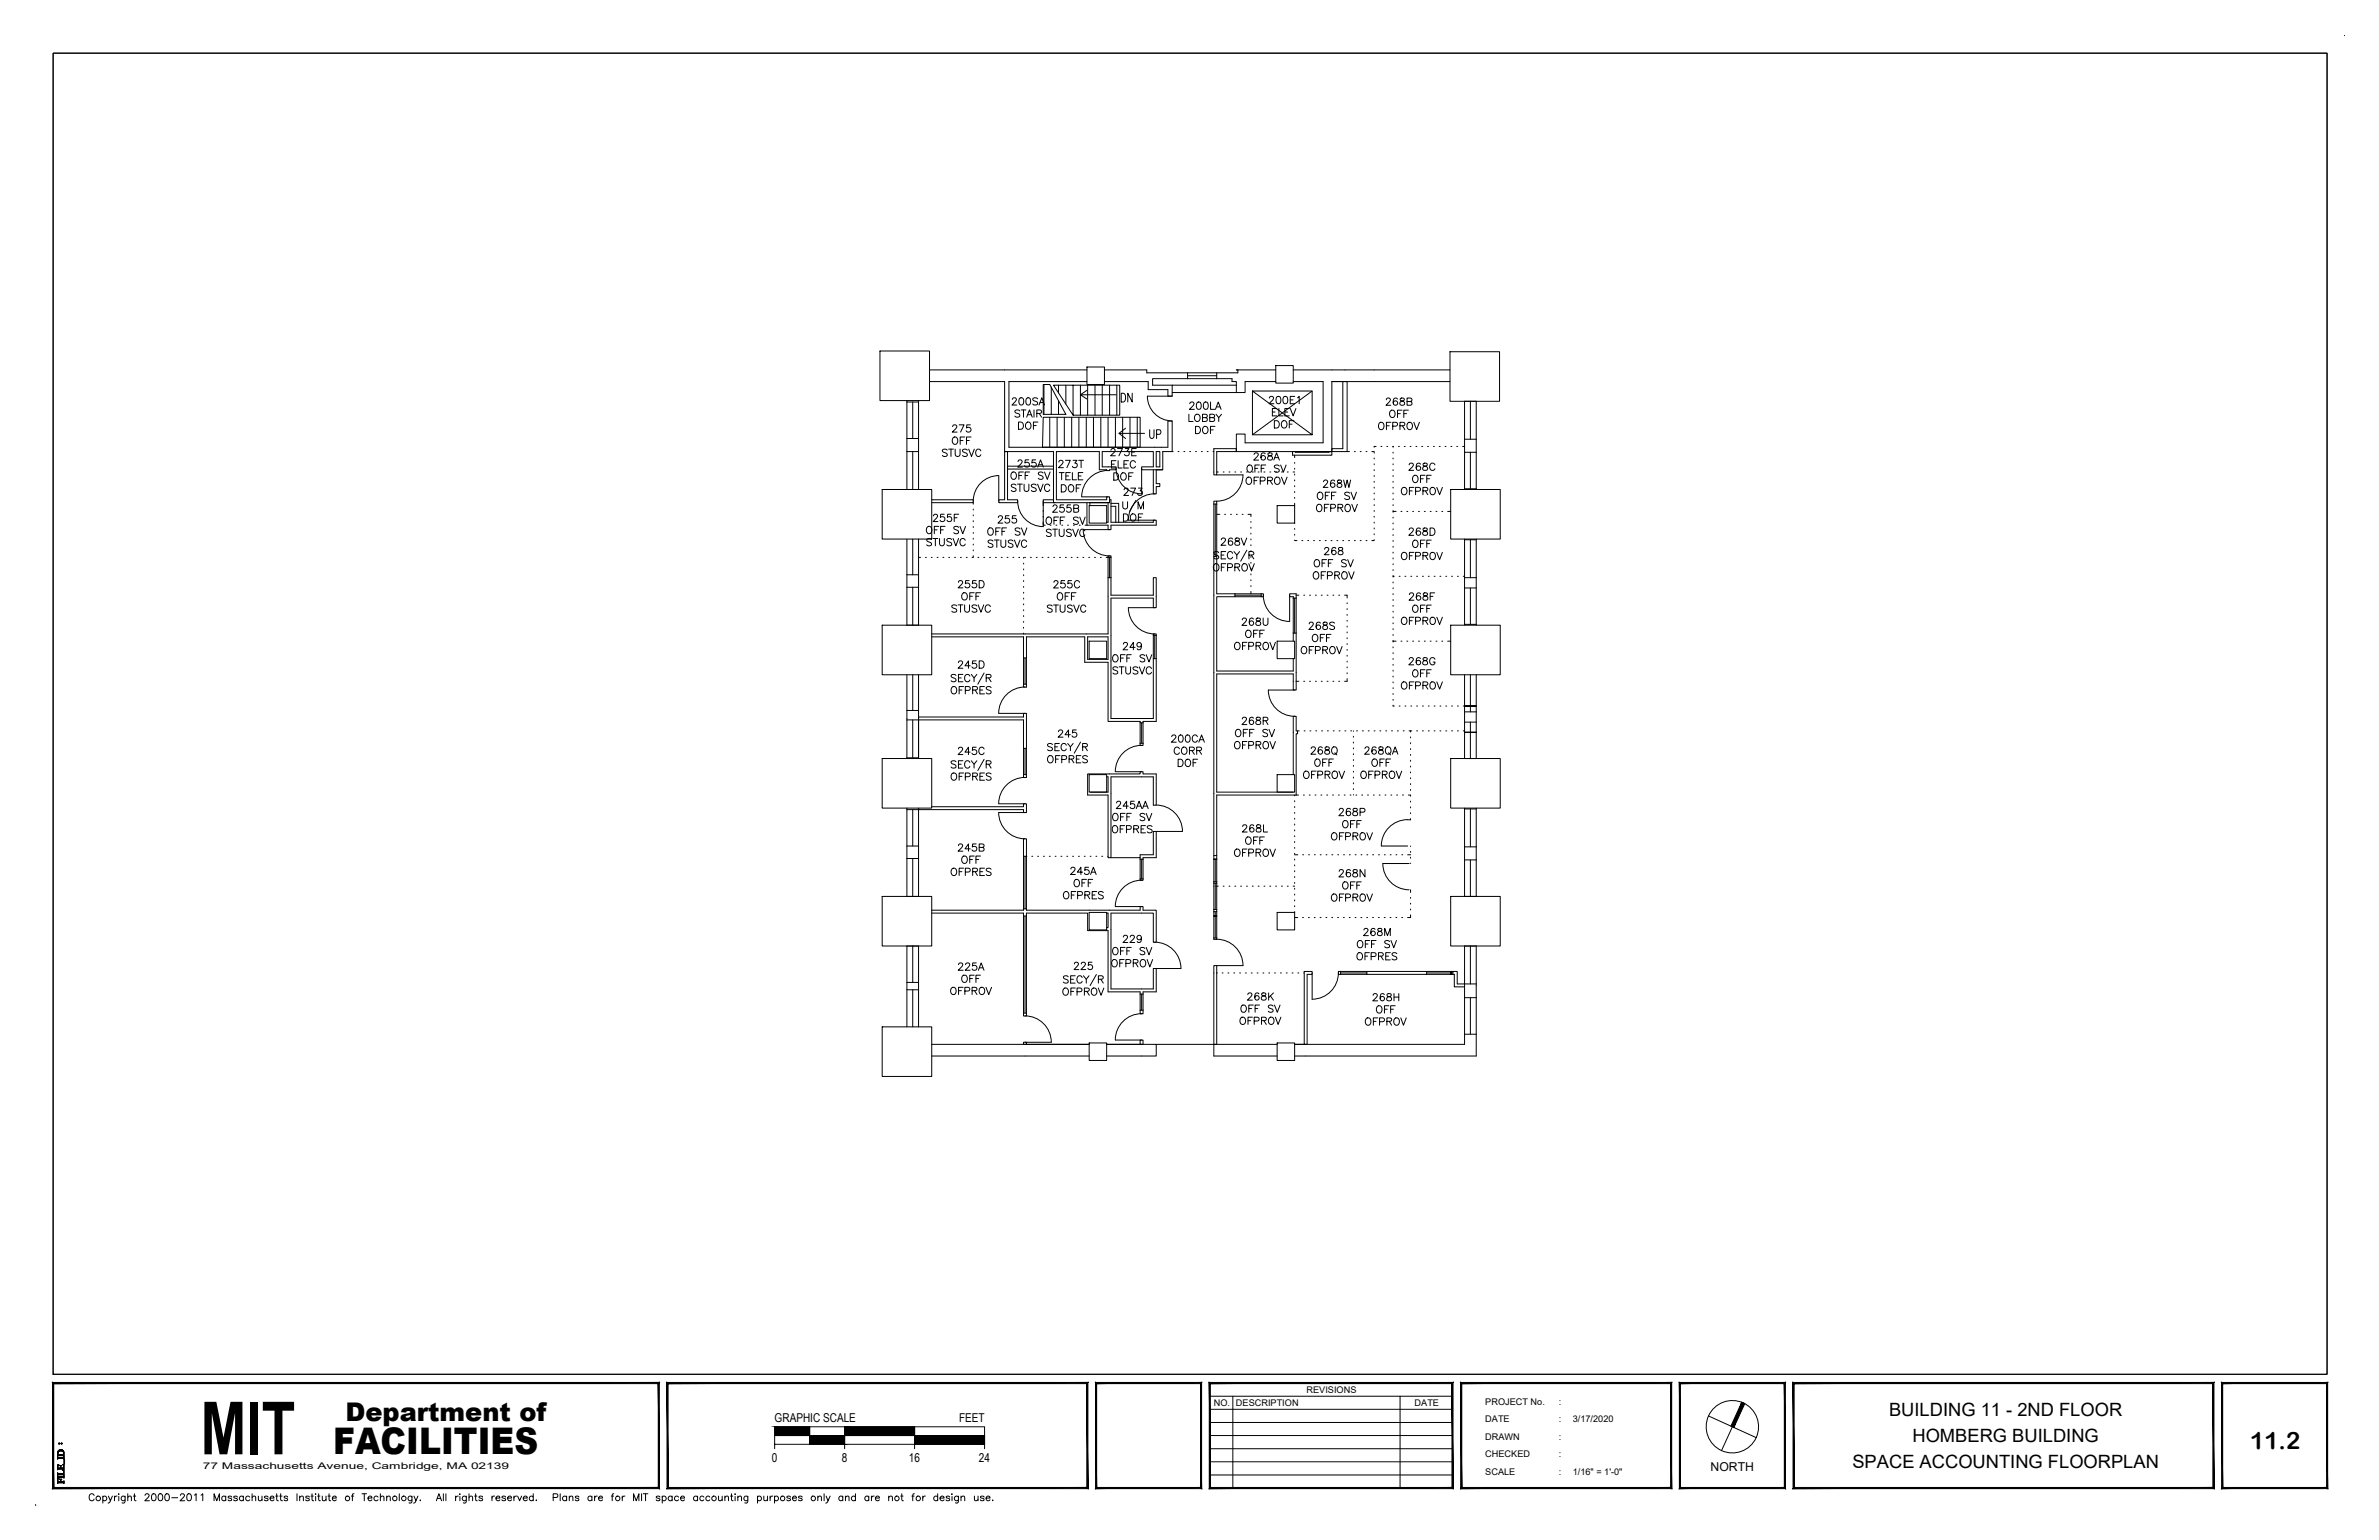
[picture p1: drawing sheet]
<svg xmlns="http://www.w3.org/2000/svg" width="432mm" height="279mm" viewBox="0 0 432 279" stroke-linecap="round" stroke-linejoin="round" font-family="sans-serif">
<defs><g id="words">
<text font-size="13.3" x="36.4" y="263.9">MIT</text>
<text font-size="6.7" x="60.4" y="263.9">FACILITIES</text>
<text font-size="4.7" x="62.7" y="257.7">Department of</text>
<g font-size="4.4">
<text x="202.5" y="74.1">DN</text>
<text x="207.8" y="80.8">UP</text>
</g>
<text font-size="4.3" x="408.4" y="262.8">11.2</text>
<g font-size="3.3">
<text x="342.9" y="256.9">BUILDING 11 - 2ND FLOOR</text>
<text x="347.1" y="261.6">HOMBERG BUILDING</text>
<text x="336.2" y="266.4">SPACE ACCOUNTING FLOORPLAN</text>
</g>
<g font-size="2.2">
<text x="140.6" y="258.1">GRAPHIC SCALE</text>
<text x="174.1" y="258.1">FEET</text>
<text x="140.1" y="265.2">0</text>
<text x="152.8" y="265.2">8</text>
<text x="165" y="265.2">16</text>
<text x="177.7" y="265.2">24</text>
<text x="310.5" y="266.8">NORTH</text>
</g>
<g font-size="1.7">
<text x="220.3" y="255.1">NO.</text>
<text x="224.3" y="255.1">DESCRIPTION</text>
<text x="237.1" y="252.7">REVISIONS</text>
<text x="256.8" y="255.1">DATE</text>
<text x="269.6" y="254.9">PROJECT No.</text>
<text x="282.9" y="254.9">:</text>
<text x="269.6" y="258.1">DATE</text>
<text x="269.6" y="261.3">DRAWN</text>
<text x="282.9" y="258.1">:</text>
<text x="282.9" y="261.3">:</text>
<text x="285.5" y="258.1">3/17/2020</text>
<text x="36.8" y="266.6">77 Massachusetts Avenue, Cambridge, MA 02139</text>
<text x="269.6" y="267.6">SCALE</text>
<text x="269.6" y="264.4">CHECKED</text>
<text x="282.9" y="267.6">:</text>
<text x="282.9" y="264.4">:</text>
<text x="285.5" y="267.6">1/16&quot; = 1'-0&quot;</text>
</g>
</g></defs>
<!-- layer: A-MISC -->
<g fill="none" stroke="#000" stroke-width=".18">
<path d="M189.3 75.7h17.6v5.4h-17.7zM189.3 69.8h1.2l3 5.4h-4.2zM189.5 69.8v5.4M190.5 75.7v5.4M190.8 70.2v5M191.9 75.7v5.4M192.1 69.9v1.4M192.1 72.7v2.5M193.2 75.7v5.4M193.5 69.9v3.4M194.5 75.7v5.4M194.8 69.9v5.4h8.4v-5.4h-12l3.6 5.4"/>
<path d="M195.8 75.7v5.4M196.1 69.9v5.4M197.2 75.7v5.4M197.3 70.8l-1.2 .8M197.4 69.9v5.4M198.5 75.7v5.4M198.7 69.9v5.4M199.8 75.7v5.4M200.1 69.9v5.4M201.1 75.7v5.4M202.5 75.7v5.4M202.6 71.6h-6.5l1.2 .8"/>
<path d="M203.8 75.7v5.4M204.3 77.7l-1.2 .9M205.1 75.7v5.4M206.4 75.7v5.4M207.7 78.6h-4.6l1.2 1M212.8 69.9h11.6M227.3 70.9v8h10.9v-8h-10.9l10.9 8M238.2 70.9l-10.9 8"/>
</g>
<!-- layer: A-WALL -->
<g fill="none" stroke="#000" stroke-width=".18">
<path d="M243.7 69.2h.8v12.7h-2.8v-.5h2zM169.1 90.7h7.5v.5h-7.5M182.3 81.9h.6v8.8h1.8v.5h-3.4v-.5h1zM182.9 84.6h8.3v.5h-8.3zM191.2 90.7h-1.9v.5h2.2M197.8 91.2v.5M201.1 91.2v3.6h-.2M201.4 90.7h.2v4.1h7.7v-.4h.6v.9h-8.3v.8h-.5v-.8h-3.8v-4.1M201.6 91.3h1.4v3.5M201.6 91.9h.9v2.9M209.3 85.2v4.4h.6v-1.3h.6v-.6h-.6v-2.5M220.3 81.4h4.1v.5h-3.6v4.3h-.5z"/>
<path d="M234.6 81.9h.5v.2h6.1v-.2h.5v.7h-7.1zM169.1 115h32v-14.1h.5v7.1h7.7v-3.2h.6v5.5h-.6v-1.8h-7.7v21.9h7.7v-15.4h.6v15.9h-2.4v4.3h-.6v-4.3h-5.8v-10.7h-4.2v-4.7h-10.6v9.2h-.5v-9.2h-16.7M197.4 115.5h3.7v4.1h-3.7zM234.7 119.5v2.2h-13.9v-13.4h8.5v-.6h-8.5v-16.8h-.5v79.5h.5v-15.2M234.7 116.3v-8h-.6v-.6h1.2v17.5h-.6v-2.9h-13.9v21.4h13.9M166.7 130.1h19.1v-.7h.5v11.7h-.5v-10.5h-19.1zM169.1 146.4h16.7v-.6h.5v1.6h-.5v-.5h-19.1v-.3M197.4 140.4h9.5v-.4h.6v.4h2.4v5.7h-.6v-5.2h-7.7v14.7h-.5v-11.4h-3.7zM200.9 140.9h.2v2.8h-3.2M201.6 155.6h5.3v-.5h2.4v-4.3h.6v4.8h-2.4v4.1h-.6v-4.1M220.8 155.9h-.5h.5M234.7 140.5v-10.5h.6v2.6h.2v.5h-.2v11.1h-14.5v11h-.5"/>
<path d="M169.1 165.1h16.7v-12.9h.5v12.9h20.6v-.6h.6v.6h2.4v5.9h-.6v-5.3h-7.7v13.7h7.7v-3.7h.6v4.3h-2.4v3.9h-.6v-3.9h-5.8v-11.2h-3.7v-3.1h-11.1v18.6h-.5v-18.6h-16.7M200.9 165.7h.2v2.6h-.2M236.7 176.2h1.5v.6h-.9v12.7h-.6zM242.9 176.2h21.6v2.3h1.3v.5h-1.8v-2.2h-21.1zM185.8 189.1h.5v.4h-.5zM206.9 188.7h.6v.8h-.6zM209.9 189.5h10.9v-14.3h-.5v14.3"/>
</g>
<!-- layer: A-WALL-PHTM -->
<g fill="none" stroke="#000" stroke-width=".18">
<path d="M176.6 91.2v.3M176.6 92.4v.1M176.6 93.4v.2M176.6 94.5v.2M176.6 95.5v.2M176.6 96.6v.2M176.6 97.7v.1M176.6 98.7v.2M176.6 99.8v.1M189.3 94.7v.6h.4M189.3 91.2v.5M189.3 92.6v.2"/>
<path d="M189.3 93.7v.1M190.6 95.3h.2M191.7 95.3h.1M192.7 95.3h.2M193.8 95.3h.1M194.8 95.3h.2M195.9 95.3h.2M196.9 95.3h.4M213.8 81.9h.2M214.9 81.9h.1M215.9 81.9h.2M217 81.9h.2"/>
<path d="M218.1 81.9h.1M219.1 81.9h.2M220.2 81.9h.1M220.8 85.6h.3M220.8 93.3h.6M222 85.6h.2M222.3 93.3h.2M223.1 85.6h.1M223.3 93.3h.2M224.1 85.6h.2M224.4 93.3h.2M225.2 85.6h.2"/>
<path d="M225.5 93.3h.1M226.2 85.6h.2M226.5 93.3h.5v.4M227 94.6v.2M227 95.7v.1M227 96.7v.2M227 97.8v.2M227 98.8v.2M227 99.9v.2M227.3 85.6h.2M228.4 85.6h.1M229.4 85.6h.2"/>
<path d="M230.5 85.6h.1M231.5 85.6h.2M232.6 85.6h.2M233.7 85.6h.1M234.7 85.6h.3M235 98l.4 .1M235 82.6v.4M235 83.9v.2M235 85v.1M235 86v.2M235 87.1v.1M235 88.1v.2"/>
<path d="M235 89.2v.2M235 90.2v.2M235 91.3v.4M235 94.9v.1M235 95.9v.1M235 96.9v.2M236.3 98.1h.2M237.4 98.1h.1M238.4 98.1h.2M239.5 98.1h.1M240.5 98.1h.2M241.6 98.1h.2"/>
<path d="M242.6 98.1h.2M243.7 98.1h.2M244.5 81.9h.4M244.8 98.1h.1M245.8 81.9h.2M245.8 98.1h.2M246.9 81.9h.2M246.9 98.1h.2M247.9 81.9h.2M247.9 98.1h.2M249 81.9h.4M249.4 97.9v.2h-.4"/>
<path d="M249.4 82v.2M249.4 83.1v.2M249.4 84.2v.1M249.4 85.2v.2M249.4 86.3v.1M249.4 87.3v.2M249.4 88.4v.2M249.4 89.4v.2M249.4 90.5v.2M249.4 91.6v.1M249.4 92.6v.2M249.4 93.7v.1"/>
<path d="M249.4 94.7v.2M249.4 95.8v.2M249.4 96.9v.1M249.8 81h-.4v.1M250.6 81h.2M251.7 81h.2M252.8 81h.1M252.8 81v.1M252.8 82v.2M252.8 83.1v.2M252.8 84.2v.1M252.8 85.2v.2"/>
<path d="M252.8 86.3v.1M252.8 87.3v.2M252.8 88.4v.2M252.8 89.4v.2M252.8 90.5v.2M252.8 91.6v.1M252.8 92.6v.2M252.8 93.8v.2M252.8 94.9v.2M252.8 95.9v.2M252.8 97v.2M252.8 98.1v.1"/>
<path d="M252.8 99.1v.2M253.4 92.8h-.6v.1M253.8 81h.2M254.3 92.8h.2M254.9 81h.2M255.3 92.8h.2M255.9 81h.2M256.4 92.8h.2M257 81h.2M257.5 92.8h.1M258.1 81h.1M258.5 92.8h.2"/>
<path d="M259.1 81h.2M259.6 92.8h.2M260.2 81h.1M260.6 92.8h.2M261.2 81h.2M261.7 92.8h.2M262.3 81h.2M262.8 92.8h.5M263.3 81h.2M264.4 81h.2M265.5 81h.3M166.7 101.1h.4"/>
<path d="M168 101.1h.1M169 101.1h.2M170.1 101.1h.2M171.1 101.1h.2M172.2 101.1h.2M173.3 101.1h.1M174.3 101.1h.2M175.4 101.1h.1M176.4 101.1h.2M176.6 100.8v.3M177.5 101.1h.2M178.6 101.1h.1"/>
<path d="M179.6 101.1h.2M180.7 101.1h.1M181.7 101.1h.2M182.8 101.1h.2M183.8 101.1h.2M184.9 101.1h.2M185.8 113.8v.2M185.8 114.9v.1M185.8 101.1v.2M185.8 102.2v.1M185.8 103.2v.2M185.8 104.3v.2"/>
<path d="M185.8 105.3v.2M185.8 106.4v.2M185.8 107.5v.1M185.8 108.5v.2M185.8 109.6v.1M185.8 110.6v.2M185.8 111.7v.2M185.8 112.7v.2M186 101.1h.1M187 101.1h.2M188.1 101.1h.1M189.1 101.1h.2"/>
<path d="M190.2 101.1h.2M191.3 101.1h.1M192.3 101.1h.2M193.4 101.1h.1M194.4 101.1h.2M195.5 101.1h.2M196.5 101.1h.2M197.6 101.1h.2M198.7 101.1h.1M199.7 101.1h.2M200.8 101.1h.3M227 101v.1"/>
<path d="M227 102v.2M227 103.1v.1M227 104.1v.2M227 105.2v.2M227 106.2v.2M227 107.3v.4M235.3 108h.4M236.6 108h.2M237.7 108h.2M238.8 108h.1M239.8 108h.2M240.9 108h.1"/>
<path d="M241.9 108h.2M243 108h.2M244 108h.5v.5M244.5 109.4v.1M244.5 110.4v.2M244.5 111.5v.1M244.5 112.5v.2M244.5 113.6v.2M244.5 114.7v.1M244.5 115.7v.2M244.5 116.8v.1M244.5 117.8v.2"/>
<path d="M244.5 118.9v.2M244.5 119.9v.2M252.8 100.2v.1M252.8 101.2v.2M252.8 102.3v.2M252.8 103.3v.2M252.8 104.4v.2M252.8 105.6v.2M252.8 106.7v.1M252.8 107.7v.2M252.8 108.8v.1M252.8 109.8v.2"/>
<path d="M252.8 110.9v.2M252.8 111.9v.2M252.8 113v.2M252.8 114.1v.1M252.8 115.1v.2M252.8 116.2v.1M252.8 117.4v.1M252.8 118.4v.2M252.8 119.5v.1M253.1 104.6h-.3v.1M253.4 116.3h-.6v.2M254 104.6h.1"/>
<path d="M254.3 116.3h.2M255 104.6h.2M255.3 116.3h.2M256.1 104.6h.1M256.4 116.3h.2M257.1 104.6h.2M257.5 116.3h.1M258.2 104.6h.2M258.5 116.3h.2M259.2 104.6h.2M259.6 116.3h.2M260.3 104.6h.2"/>
<path d="M260.6 116.3h.2M261.4 104.6h.1M261.7 116.3h.2M262.4 104.6h.2M262.8 116.3h.5M263.5 104.6h.1M264.5 104.6h.2M265.6 104.6h.2M235.3 123.6h.4M235.5 132.6h.3M236.6 123.6h.2M236.7 132.6h.2"/>
<path d="M237.7 123.6h.2M237.8 132.6h.1M238.8 123.6h.1M238.8 132.6h.2M239.8 123.6h.2M239.9 132.6h.1M240.9 123.6h.1M240.9 132.6h.2M241.9 123.6h.2M242 132.6h.2M243 123.6h.2M243 132.6h.2"/>
<path d="M244.1 132.6h.2M244.5 121v.2M244.5 122.1v.1M244.5 123.1v.5h-.5M245.2 132.6h.1M245.7 132.6v.1M245.7 133.6v.1M245.7 134.6v.2M245.7 135.7v.2M245.7 136.8v.1M245.7 137.8v.2M245.7 138.9v.1"/>
<path d="M245.7 139.9v.2M246.2 132.6h.2M247.3 132.6h.2M248.3 132.6h.2M249.4 132.6h.2M250.5 132.6h.1M251.5 132.6h.2M252.6 132.6h.1M252.8 127.9v.2h.3M252.8 120.5v.2M252.8 121.6v.2M252.8 122.7v.1"/>
<path d="M252.8 123.7v.2M252.8 124.8v.1M252.8 125.8v.2M252.8 126.9v.2M253.6 132.6h.2M254 128.1h.1M254.7 132.6h.2M255 128.1h.2M255.7 132.6h.5M256 132.6v.2M256 133.7v.2M256 134.8v.1"/>
<path d="M256 135.8v.2M256 136.9v.1M256 137.9v.2M256 139v.2M256.1 128.1h.1M257.1 128.1h.2M257.1 132.6h.2M258.2 128.1h.2M258.2 132.6h.2M259.2 128.1h.2M259.2 132.6h.2M260.3 128.1h.2"/>
<path d="M260.3 132.6h.2M261.4 128.1h.1M261.4 132.6h.1M262.4 128.1h.2M262.4 132.6h.2M263.5 128.1h.1M263.5 132.6h.1M264.5 128.1h.2M264.5 132.6h.2M265.6 128.1h.2M265.6 132.6h.2M186.3 155.4h.1"/>
<path d="M187.3 155.4h.1M188.3 155.4h.2M189.4 155.4h.2M190.5 155.4h.1M191.5 155.4h.2M192.6 155.4h.1M193.6 155.4h.2M194.7 155.4h.2M195.7 155.4h.2M196.8 155.4h.2M197.9 155.4h.1M198.9 155.4h.2"/>
<path d="M200 155.4h.1M201 155.4h.1M235 144.2v.2M235 145.3v.2M235 146.3v.2M235 147.4v.2M235 148.5v.1M235 149.5v.2M235 150.6v.1M235 151.6v.2M235 152.7v.2M235 153.7v.2"/>
<path d="M235 154.8v.2M235 155.9v.1M235 156.9v.2M235 158v.2M235 159v.2M235 155.1h.6M235.3 144.2h.4M236.4 155.1h.2M236.6 144.2h.1M237.5 155.1h.2M237.6 144.2h.2M238.6 155.1h.1"/>
<path d="M238.7 144.2h.2M239.6 155.1h.2M239.7 144.2h.2M240.7 155.1h.1M240.8 144.2h.2M241.7 155.1h.2M241.9 144.2h.1M242.8 155.1h.2M242.9 144.2h.2M243.9 155.1h.1M244 144.2h.2M244.9 155.1h.2"/>
<path d="M245 144.2h.2M245.7 141v.2M245.7 142v.2M245.7 143.1v.2M245.7 144.2h.1M246 155.1h.1M246.1 144.2h.2M247 155.1h.2M247.2 144.2h.1M248.1 155.1h.2M248.2 144.2h.2M249.1 155.1h.2"/>
<path d="M249.3 144.2h.1M250.2 155.1h.2M250.3 144.2h.2M251.3 155.1h.1M251.4 144.2h.2M252.3 155.1h.2M252.4 144.2h.2M253.4 155.1h.1M253.5 144.2h.2M254.4 155.1h.2M254.6 144.2h.1M255.5 155.1h.5"/>
<path d="M255.6 144.2h.4M256 140.1v.1M256 141.1v.2M256 142.2v.1M256 143.2v.2M256 144.3v.2M256 145.3v.2M256 146.4v.2M256 147.5v.1M256 148.5v.2M256 153.5v.1M256 154.5v.1"/>
<path d="M256 155.5v.2M256 156.6v.1M220.8 176.5h.1M220.8 160.8h.3M221.8 176.5h.2M222 160.8h.2M222.9 176.5h.1M223.1 160.8h.1M223.9 176.5h.2M224.1 160.8h.2M225 176.5h.2M225.2 160.8h.2"/>
<path d="M226.1 176.5h.1M226.2 160.8h.2M227.1 176.5h.2M227.3 160.8h.2M228.2 176.5h.1M228.4 160.8h.1M229.2 176.5h.2M229.4 160.8h.2M230.3 176.5h.2M230.5 160.8h.1M231.3 176.5h.2M231.5 160.8h.2"/>
<path d="M232.4 176.5h.2M232.6 160.8h.2M233.5 176.5h.1M233.7 160.8h.1M234.5 176.5h.2M234.7 160.8h.3M235 166.5h.5M235 160.1v.2M235 161.2v.1M235 162.2v.2M235 163.3v.1M235 164.3v.2"/>
<path d="M235 165.4v.1M235.6 176.5h.1M236.4 166.5h.2M236.6 176.5h.1M237.5 166.5h.2M238.5 166.5h.2M239.6 166.5h.2M240.7 166.5h.1M241.7 166.5h.2M242.8 166.5h.1M243.8 166.5h.2M244.9 166.5h.2"/>
<path d="M245.9 166.5h.2M247 166.5h.2M248.1 166.5h.1M249.1 166.5h.2M250.2 166.5h.2M251.2 166.5h.2M252.3 166.5h.2M253.4 166.5h.1M254.4 166.5h.2M256 161.4v.5M256 162.8v.2M256 163.9v.1"/>
<path d="M256 164.9v.2M256 166v.5h-.5"/>
</g>
<!-- layer: A-GLAZ -->
<g fill="none" stroke="#000" stroke-width=".18">
<path d="M164.6 79.6h2.1M164.6 72.9h2.1M165.7 72.9v6.7M215.6 67.6v1.1M215.6 68.2h5.2M220.8 67.6v1.1M265.8 79.7h2.1M266.9 72.8v6.9M164.6 81.9h2.1M165.7 81.9v6.9M165.7 97.8v6.5M220.3 91.5h.5"/>
<path d="M220.6 91.5v9.5M265.8 82.1h2.1M265.8 88.7h2.1M265.8 97.9h2.1M266.9 82.1v6.6M266.9 97.9v6.9M164.6 106.5h2.1M164.6 104.3h2.1M165.7 106.5v6.9M185.8 119.4h.5M186 119.4v4.7M201.1 104.8h.5"/>
<path d="M201.1 101.1h.5M201.4 101.1v3.7M209.3 119.5h.6M209.3 115.3h.6M209.6 115.3v4.2M220.3 101h.5M224.1 107.7v.6M224.1 108h4.8M228.9 107.7v.6M234.7 114.9h.6M234.7 108.5h.6M235 108.5v6.4"/>
<path d="M265.8 104.8h2.1M265.8 106.7h2.1M265.8 113.3h2.1M266.9 106.7v6.6M164.6 128.9h2.1M164.6 137.5h2.1M164.6 130.6h2.1M165.7 122.4v6.5M165.7 130.6v6.9M185.8 135.8h.5M185.8 124.1h.5M186 135.8v4.7"/>
<path d="M206.9 131.1h.6M206.9 134.8h.6M207.2 131.1v3.7M265.8 129.2h2.1M265.8 131h2.1M266.9 122.4v6.8M266.9 131v6.6M267.9 128.1h-2.1h2.1M267.9 132.9h-2.1h2.1M164.6 155.8h2.1M164.6 153.5h2.1M164.6 146.9h2.1"/>
<path d="M165.7 146.9v6.6M165.7 155.8v6.8M185.8 155.4h.5M185.8 140.5h.5M186 155.4v9.5M206.9 155.9h.6M206.9 159.5h.6M207.2 155.9v3.6M220.3 160h.5M220.6 155.9v4.1M265.8 153.6h2.1M265.8 156h2.1"/>
<path d="M265.8 146.8h2.1M266.9 146.8v6.8M266.9 156v6.6M164.6 179.6h2.1M164.6 178.2h2.1M165.7 171.6v6.6M165.7 179.6v6.7M185.8 164.9h.5M185.8 166.2h.5M186 166.2v17.6M220.3 166.2h.5h-.5M220.3 170.2h.5"/>
<path d="M220.3 165.4h.5M220.3 165h.5M220.3 160.2h.5M220.6 160.2v4.8M220.6 165.4v4.8M243.3 176.2v.6M243.3 176.5h4.8M248.1 176.2v.6M258.9 176.2v.6M258.9 176.5h4.8M263.3 176.2v.6M263.4 176.2v.6v-.6"/>
<path d="M263.7 176.2v.6M265.8 178.5h2.1M266.9 171.6v6.9M185.8 183.8h.5M206.9 180.4h.6M206.9 183.3h.6M207.2 180.4v2.9M265.8 181h2.1M265.8 187.6h2.1M266.9 181v6.6"/>
</g>
<!-- layer: A-WALL-PRHT -->
<path d="M255.5 148.7h.5" fill="none" stroke="#000" stroke-width=".18"/>
<!-- layer: A-DOOR -->
<g fill="none" stroke="#000" stroke-width=".18">
<path d="M208.3 71.9a4.5 4.5 0 0 0 4.4 4.5M208.3 71.9h4.5M176.6 90.9a4.6 4.6 0 0 1 4.7-4.6v4.6M184.7 90.9a4.6 4.6 0 0 0 4.6 4.6M189.3 90.9v4.7M196.4 90.1h4.7M196.6 96.1a4.8 4.8 0 0 0 4.8 4.8M196.6 96.1h4.8M201.1 85.4a4.8 4.8 0 0 0-4.8 4.7M202.6 85a4.6 4.6 0 0 0 4.6 4.6M204.8 94.4h4.8M207.2 85v4.6"/>
<path d="M209.6 89.6a4.8 4.8 0 0 0-4.8 4.8M220.8 86.2h4.8a4.8 4.8 0 0 1-4.8 4.7M204.8 110.2a4.8 4.8 0 0 0 4.8 4.8M204.8 110.3h4.8M229.3 108a4.8 4.8 0 0 0 4.8 4.7M234.1 108v4.7M186 124.6a4.8 4.8 0 0 0-4.7 4.8h4.7M207.2 135.2a4.8 4.8 0 0 0-4.8 4.8M230.2 125.2a4.8 4.8 0 0 0 4.8 4.8M230.2 125.2h4.8M186 141a4.8 4.8 0 0 0-4.7 4.8h4.7M186 147.4h-4.7a4.8 4.8 0 0 0 4.7 4.8"/>
<path d="M202.5 140h4.7M207.2 159.7a4.8 4.8 0 0 0-4.8 4.8M209.8 146.1a4.8 4.8 0 0 1 4.8 4.7h-4.7M250.7 153.5h4.8M251 156.7a4.8 4.8 0 0 0 4.8 4.7M251 156.7h4.8M255.5 148.7a4.8 4.8 0 0 0-4.8 4.8M202.5 164.5h4.7M209.6 170.9a4.8 4.8 0 0 1 4.7 4.8h-4.7M220.8 170.4a4.8 4.8 0 0 1 4.8 4.8h-4.8M238.2 176.5v4.8M242.9 176.5a4.8 4.8 0 0 1-4.8 4.8"/>
<path d="M186 184.3a4.8 4.8 0 0 1 4.8 4.8h-4.8M202.5 188.7h4.7M207.2 183.9a4.8 4.8 0 0 0-4.8 4.8"/>
</g>
<!-- layer: A-WALL-CORE -->
<g fill="none" stroke="#000" stroke-width=".18">
<path d="M159.7 63.7h9v9h-9zM164.6 72.7v16.1h2.1v-16.1M168.7 67.1h28.6M168.7 69.2h13.6v12.7h8.9v9.3h10.2M197.3 66.6h3.2v3.2h-3.2zM197.3 69.2h-14.2v11.9h26.5M200.5 69.2h7.9v1.5h3.6v1.2h.8v-2h-3.6v-1.2h14.4v.5h.8v2h1.6v-2h5.6M200.5 67.1h7.6v.5h16.6v-.5M212.8 71.2h11.6M224.4 67.1h7.2M231.6 66.3h3.1v3.2h-3.1zM234.7 69.2h5.4v11.1h-14.1v-1.5h-1.6v3.1h17.3"/>
<path d="M234.7 67.1h28.5M263.2 63.8h9v9h-9zM263.2 69.2h-21.5v12.7M160.1 88.8h9v9h-9zM164.6 97.8v15.6h2.1v-15.6M197.7 91.7h3.2v3.2h-3.2zM209.9 81.9h.6v2.8h-.6zM209.9 85.2h1.1M211 81.9v3.3h-3.8v-.5h2.1v-2.8h-9.2v2.8h2.5v.5h-1.2v.2h-.5v-.2h-1.4v-3.3h-7.8v8.8h9.2v-.6h.5v1.1h-3.6M231.8 91.7h3.2v3.2h-3.2zM235.1 81.9h6.6M263.3 88.8h9v9h-9z"/>
<path d="M265.8 88.8v-16h2.1v16M265.8 97.8v15.6M267.9 97.8v15.6M160.1 113.4h9v9h-9zM197.7 116.3h3.2v3.2h-3.2zM231.8 116.3h3.2v3.2h-3.2zM263.3 113.4h9v9h-9zM160.1 137.6h9v9h-9zM164.6 122.4v15.2M166.7 122.4v15.2M263.3 137.6h9v9h-9zM265.8 122.4v15.2h2.1v-15.2"/>
<path d="M164.6 146.6v16h2.1v-15.7M197.7 140.5h3.2v3.2h-3.2zM231.8 140.5h3.2v3.2h-3.2zM265.8 146.6v16h2.1v-16M160.1 162.6h9v9h-9zM197.7 165.5h3.2v3.2h-3.2zM231.8 165.5h3.2v3.2h-3.2zM263.3 162.6h9v9h-9zM265.8 178.5v-6.9h2.1v20h-32.9M265.8 179v10.5h-30.8M160.1 186.3h9v9h-9zM164.6 186.3v-14.7h2.1v14.7"/>
<path d="M169.1 191.6h28.6M169.1 189.5h28.6M197.7 189.2h3.2v3.2h-3.2zM206.9 189.5h-6h9v2.1h-9M231.8 189.2h3.2v3.2h-3.2zM231.8 189.5h-11.5v2.1h11.5"/>
</g>
<!-- layer: A-AREA-FICM$TXT -->
<g fill="none" stroke="#000" stroke-width=".18">
<path d="M172.9 77.4l.3-.3h.2l.3 .2-.2 .5-.7 .6h.9M173 79.5a.48 .48 0 0 1 .5-.2 .48 .48 0 0 1 .3 .5v.3a.5 .5 0 0 1-.5 .5 .5 .5 0 0 1-.5-.5zM174.1 77.1h.9l-.7 1.3M174.3 79.9h.5M175.1 79.3h-.8v1.3M175.4 79.9h.5M176.1 77.1h-.6l-.1 .6a.47 .47 0 0 1 .7-.1 .47 .47 0 0 1-.1 .7 .47 .47 0 0 1-.6-.2M176.2 79.3h-.8v1.3M183.7 72.5l.3-.3h.2l.3 .2-.2 .4-.6 .7h.8M184.9 76.6h.4a.7 .7 0 0 1 .5 .6 .7 .7 0 0 1-.5 .7h-.4zM185.1 74.6a.5 .5 0 0 0-.5-.2 .5 .5 0 0 0-.4 .3l.1 .2 .7 .2 .1 .4a.59 .59 0 0 1-.9 0M185.1 72.2a.45 .45 0 0 1 .7 .2v.3a.57 .57 0 0 1-.5 .8 .83 .83 0 0 1-.2-1.3z"/>
<path d="M185.3 74.4h.9M185.8 74.4v1.3M186.3 76.8a.48 .48 0 0 1 .5-.2 .48 .48 0 0 1 .3 .5v.3a.5 .5 0 0 1-.5 .5 .5 .5 0 0 1-.5-.5zM186.3 75.7l.6-1.3 .5 1.3M186.4 72.2a.42 .42 0 0 1 .6 .2l.1 .3a.57 .57 0 0 1-.5 .8 .83 .83 0 0 1-.2-1.3zM186.5 75.2h.7M187.6 77.2h.5M187.7 74.4v1.3M188.2 75l.7-.1 .2-.1-.1-.3-.8-.1v1.3M188.3 72.4a.51 .51 0 0 0-.9 .1l.2 .2 .6 .2 .1 .4a.59 .59 0 0 1-.9 0M188.4 76.6h-.8v1.3M188.6 73.5l.5-1.3 .5 1.3"/>
<path d="M188.6 75l.5 .7M188.8 73h.6M215.8 75.2v1.3h.7M216 73.3l.2-.4h.3l.2 .3-.2 .4-.6 .7h.9M216.9 75.3a.49 .49 0 0 1 .6-.1 .49 .49 0 0 1 .3 .4v.4a.51 .51 0 0 1-.5 .5 .51 .51 0 0 1-.5-.5zM217 77.4h.4a.7 .7 0 0 1 .5 .6 .7 .7 0 0 1-.5 .7h-.4zM217.3 73a.43 .43 0 0 1 .7 .2v.3a.57 .57 0 0 1-.5 .8 .85 .85 0 0 1-.2-1.3zM218.3 75.8l.7-.1 .1-.3-.3-.2h-.5v1.3l.8-.2v-.3l-.3-.2M218.5 77.4a.62 .62 0 0 1 .8 .6 .62 .62 0 0 1-.8 .6l-.2-.4zM218.6 73a.43 .43 0 0 1 .6 .2l.1 .3a.57 .57 0 0 1-.5 .8 .85 .85 0 0 1-.2-1.3zM219.6 75.8l.7-.1 .2-.3-.4-.2h-.5v1.3l.8-.2 .1-.3-.4-.2M219.7 78h.5"/>
<path d="M219.7 72.9v1.4h.8M220.5 77.4h-.8v1.3M220.6 74.3l.5-1.4 .5 1.4M220.7 75.2l.5 .6v.7M220.8 73.8h.6M221.7 75.2l-.5 .6M230.4 72.2l.2-.3 .4 .1 .2 .2-.2 .4-.7 .7h.9M230.9 74.8h.5M231.3 76.3h.4a.71 .71 0 0 1 .5 .7 .71 .71 0 0 1-.5 .7h-.4zM231.7 74.1h-.8v1.4h.8M231.8 72a.43 .43 0 0 1 .6 .2l.1 .3a.57 .57 0 0 1-.5 .8 .85 .85 0 0 1-.2-1.3zM232.1 74.1v1.4h.8"/>
<path d="M232.7 76.5a.49 .49 0 0 1 .6-.2 .49 .49 0 0 1 .3 .5v.3a.51 .51 0 0 1-.5 .6 .51 .51 0 0 1-.5-.6zM233 72a.43 .43 0 0 1 .7 .2v.3a.57 .57 0 0 1-.5 .8 .85 .85 0 0 1-.2-1.3zM233.2 74.8h.5M234 74.1h-.8v1.4h.8M234 77h.5M234.2 72.6h.5M234.2 74.1l.5 1.4 .5-1.4M234.8 76.3h-.8v1.4M235 71.9h-.8v1.4h.8M235.5 72.2l.3-.3v1.4M250.4 76.7a.62 .62 0 0 1 .8 .6 .62 .62 0 0 1-.8 .6l-.2-.5v-.3zM251.6 72.5l.3-.3 .3 .1 .2 .2-.2 .4-.6 .6h.8"/>
<path d="M251.6 77.3h.6M252.3 74.6a.48 .48 0 0 1 .6-.2 .48 .48 0 0 1 .3 .5v.3a.5 .5 0 0 1-.5 .6 .5 .5 0 0 1-.5-.6zM252.5 76.6h-.9v1.3M252.8 77.3h.7l.2-.2-.1-.4-.8-.1v1.3M253.6 72.4v-.1a.43 .43 0 0 0-.7 .2 .75 .75 0 0 0 .4 1 .41 .41 0 0 0 .4-.4 .41 .41 0 0 0-.4-.4 .41 .41 0 0 0-.4 .4M253.7 75h.5M254.1 77.3l.8-.1 .1-.2-.1-.3-.8-.1v1.3M254.2 72.3v.4l.4 .1a.37 .37 0 0 1 .3 .3 .37 .37 0 0 1-.3 .4l-.5-.1v-.3l.2-.3 .5-.1 .1-.3a.48 .48 0 0 0-.7-.1zM254.5 74.4h-.8v1.3M254.5 77.3l.5 .6M254.8 75h.5M255.4 72.8h.8l.1-.2-.1-.3-.8-.1v1.3l.8-.1 .1-.3-.3-.3"/>
<path d="M255.5 76.8l.1-.1a.62 .62 0 0 1 .8 .6 .62 .62 0 0 1-.8 .6l-.2-.5zM255.6 74.4h-.8v1.3M256.6 76.6l.5 1.3 .5-1.3M168.3 95.7l.1-.1a.62 .62 0 0 1 .8 .6 .62 .62 0 0 1-.8 .6l-.3-.5zM169.1 97.9l-.3-.2-.6 .2 .1 .3 .6 .3 .2 .2v.1l-.3 .2-.6-.2M169.3 97.7h.9M169.4 93.6l.3-.3 .3 .1 .2 .1-.2 .5-.6 .6h.8M169.6 96.1h.5M169.8 97.7v1.3M170.4 95.5h-.8v1.3M170.5 97.7v1a.44 .44 0 0 0 .5 .3 .44 .44 0 0 0 .4-.3v-1M170.7 96.1h.5"/>
<path d="M171.4 93.3h-.7v.6a.47 .47 0 0 1 .7 0 .47 .47 0 0 1-.1 .7 .47 .47 0 0 1-.7-.2M171.5 95.5h-.8v1.3M171.9 81.7a.5 .5 0 0 0-.5-.2 .5 .5 0 0 0-.4 .3l.2 .2 .6 .2 .1 .4a.59 .59 0 0 1-.9 0M172.2 81.5h.9M172.6 81.5v1.3M172.6 93.3h-.6v.6a.46 .46 0 0 1 .6 0 .46 .46 0 0 1 0 .7 .46 .46 0 0 1-.7-.2M172.7 97.9a.5 .5 0 0 0-.4-.2 .5 .5 0 0 0-.5 .3l.2 .2 .6 .3 .1 .3a.59 .59 0 0 1-.9 0M173 97.7l.5 1.3 .5-1.3M173.2 93.9h.5M173.4 81.5v.9a.45 .45 0 0 0 .4 .4 .45 .45 0 0 0 .5-.4v-.9M174 95.7a.49 .49 0 0 0-.5-.2 .49 .49 0 0 0-.4 .3l.1 .2 .7 .3 .1 .3a.56 .56 0 0 1-.9 0M174 93.3h-.8v1.3"/>
<path d="M174.2 95.5l.5 1.3 .6-1.3M175.2 98a.49 .49 0 0 0-.6-.3 .49 .49 0 0 0-.4 .5v.3a.49 .49 0 0 0 .4 .5 .49 .49 0 0 0 .6-.3M175.6 81.7l-.3-.2-.6 .2 .1 .3 .6 .2 .2 .2v.2l-.3 .2-.6-.2M175.8 81.5l.5 1.3 .5-1.3M178 81.8a.48 .48 0 0 0-.5-.3 .48 .48 0 0 0-.4 .5v.3a.48 .48 0 0 0 .4 .5 .48 .48 0 0 0 .5-.3M179.4 96a.49 .49 0 0 1 .6-.2 .49 .49 0 0 1 .3 .5v.3a.51 .51 0 0 1-.5 .5 .51 .51 0 0 1-.5-.5zM180.2 98.2a.5 .5 0 0 0-.5-.2 .5 .5 0 0 0-.4 .3l.2 .2 .6 .2 .1 .4a.59 .59 0 0 1-.9 0M180.5 98h.8M180.7 96.4h.5M180.9 98v1.3M181.2 93.9l.3-.3h.2l.3 .2-.2 .5-.7 .6h.9M181.5 95.8h-.8v1.3"/>
<path d="M181.7 98v.9a.45 .45 0 0 0 .4 .4 .45 .45 0 0 0 .5-.4v-.9M181.9 96.4h.5M182.7 95.8h-.8v1.3M183.1 93.6h-.6l-.1 .5a.47 .47 0 0 1 .8 0 .47 .47 0 0 1-.1 .7 .47 .47 0 0 1-.7-.1M183.6 85.8l.1-.1a.62 .62 0 0 1 .8 .6 .62 .62 0 0 1-.8 .6l-.2-.4zM183.9 98.2a.49 .49 0 0 0-.5-.2 .49 .49 0 0 0-.4 .3l.1 .2 .6 .2 .2 .4a.56 .56 0 0 1-.9 0M184.1 98l.5 1.3 .5-1.3M184.4 93.6h-.6l-.1 .5a.47 .47 0 0 1 .7 0 .47 .47 0 0 1-.1 .7 .47 .47 0 0 1-.6-.1M184.4 88l-.3-.2-.5 .2 .1 .3 .6 .3 .1 .2v.2l-.3 .2-.5-.2M184.7 87.8h.9M184.8 83.7l.2-.3 .4 .1 .1 .2-.2 .4-.6 .6h.9M184.9 86.3h.5"/>
<path d="M185.1 87.8v1.4M185.1 96a.5 .5 0 0 0-.4-.2 .5 .5 0 0 0-.5 .3l.2 .2 .6 .2 .1 .4a.59 .59 0 0 1-.9 0M185.4 95.8l.5 1.3 .5-1.3M185.8 85.6h-.9v1.4M185.9 87.8v1a.44 .44 0 0 0 .4 .4 .44 .44 0 0 0 .4-.4v-1M186.1 86.3h.5M186.3 98.3a.49 .49 0 0 0-.5-.3 .49 .49 0 0 0-.4 .5v.3a.49 .49 0 0 0 .4 .5 .49 .49 0 0 0 .5-.3M186.7 83.4h-.6l-.1 .6a.47 .47 0 0 1 .7 0 .47 .47 0 0 1-.1 .7 .47 .47 0 0 1-.6-.2M186.9 85.6h-.8v1.4M188 83.4h-.6l-.1 .6a.46 .46 0 0 1 .7 0 .46 .46 0 0 1-.1 .7 .46 .46 0 0 1-.7-.2M188.1 88a.5 .5 0 0 0-.5-.2 .5 .5 0 0 0-.4 .4l.1 .1 .7 .3 .1 .4a.59 .59 0 0 1-.9 0M188.3 87.8l.5 1.4 .5-1.4"/>
<path d="M188.4 84.7l.5-1.3 .5 1.3M188.5 84.3h.7M189.3 85.8a.49 .49 0 0 0-.4-.2 .49 .49 0 0 0-.4 .4l.1 .1 .6 .3 .1 .4a.56 .56 0 0 1-.8 0M189.6 85.6l.5 1.4 .5-1.4M190 94a.49 .49 0 0 1 .5-.2 .49 .49 0 0 1 .4 .5v.3a.51 .51 0 0 1-.5 .6 .51 .51 0 0 1-.5-.6zM190.5 88.2a.49 .49 0 0 0-.5-.4 .49 .49 0 0 0-.4 .5v.4a.49 .49 0 0 0 .4 .5 .49 .49 0 0 0 .5-.3M190.8 96.2a.5 .5 0 0 0-.5-.2 .5 .5 0 0 0-.4 .3l.1 .2 .7 .3 .1 .3a.59 .59 0 0 1-.9 0M191.1 96h.8M191.1 91.9l.3-.3 .3 .1 .2 .2-.2 .4-.6 .6h.8M191.3 94.4h.5M191.5 96v1.3M192.1 93.8h-.8v1.3"/>
<path d="M192.2 83.8l.2-.3h.3l.2 .3-.1 .4-.7 .7h.9M192.2 96v1a.45 .45 0 0 0 .5 .3 .45 .45 0 0 0 .4-.3v-1M192.2 85.7h.9M192.4 94.4h.5M192.6 87.9h.5a.7 .7 0 0 1 .4 .7 .7 .7 0 0 1-.4 .7h-.5zM192.7 85.7v1.4M193.1 91.6h-.7v.6a.47 .47 0 0 1 .7 0 .47 .47 0 0 1-.1 .7 .47 .47 0 0 1-.7-.2M193.3 93.8h-.9v1.3M193.4 83.5h.9l-.7 1.4M193.5 86.4h.5M194.1 88a.62 .62 0 0 1 .8 .6 .62 .62 0 0 1-.8 .6l-.2-.5v-.3zM194.3 85.7h-.8v1.4h.8"/>
<path d="M194.3 91.6h-.6l-.1 .6a.46 .46 0 0 1 .7 0 .46 .46 0 0 1 0 .7 .46 .46 0 0 1-.7-.2M194.5 96.2l-.4-.2-.5 .2 .1 .3 .6 .3 .2 .2v.1l-.4 .2-.5-.2M194.6 85.7v1.4h.8M194.7 96l.5 1.3 .5-1.3M194.8 83.5h.7l-.4 .5a.44 .44 0 0 1 .3 .7 .44 .44 0 0 1-.8-.1M194.9 92.2h.8l.1-.2-.1-.3-.8-.1v1.3l.8-.1 .1-.3-.3-.3M195.3 88.6h.5M195.7 94a.5 .5 0 0 0-.5-.2 .5 .5 0 0 0-.4 .3l.2 .2 .6 .3 .1 .3a.59 .59 0 0 1-.9 0M195.7 86.4h.5M195.8 83.5h.9M196 93.8l.5 1.3 .5-1.3M196.2 87.9h-.9v1.4"/>
<path d="M196.2 83.5v1.4M196.5 85.7h-.8v1.4h.8M196.9 96.3a.48 .48 0 0 0-.5-.3 .48 .48 0 0 0-.4 .5v.3a.48 .48 0 0 0 .4 .5 .48 .48 0 0 0 .5-.3M201.6 81.7l.3-.3h.3l.2 .2-.2 .5-.6 .6h.9M201.7 84.2h.5M202.2 85.8a.72 .72 0 0 1 .8 .4 .72 .72 0 0 1-.2 .9h-.6zM202.6 83.6h-.9v1.3h.9M202.8 81.4h.9l-.6 1.3M202.9 83.6v1.3h.8M203.5 86a.49 .49 0 0 1 .6-.2 .49 .49 0 0 1 .3 .5v.3a.51 .51 0 0 1-.5 .5 .51 .51 0 0 1-.5-.5zM203.8 91v1a.44 .44 0 0 0 .4 .3 .44 .44 0 0 0 .5-.3v-1M203.9 93.2h.5a.71 .71 0 0 1 .4 .7 .71 .71 0 0 1-.4 .6h-.5z"/>
<path d="M204 84.2h.5M204 88.9l.3-.3h.2l.3 .2-.2 .5-.6 .6h.8M204.2 81.4h.7l-.4 .5a.43 .43 0 0 1 .4 .7 .43 .43 0 0 1-.8-.2M204.8 83.6h-.8v1.3h.8M204.9 86.4h.5M205.2 88.6h.9l-.6 1.3M205.3 93.4a.6 .6 0 0 1 .8 .1 .6 .6 0 0 1 0 .9 .6 .6 0 0 1-.9-.1 .6 .6 0 0 1 .1-.9zM205.4 82h.5M205.7 85.8h-.8v1.3M206.1 83.9a.49 .49 0 0 0-.6-.3 .49 .49 0 0 0-.4 .5v.3a.49 .49 0 0 0 .4 .5 .49 .49 0 0 0 .6-.3M206.2 90.8l-1.2 2M206.2 81.4h-.8v1.3h.8"/>
<path d="M206.6 92.3v-1.3l.5 1.3 .5-1.3v1.3M206.6 88.6h.7l-.4 .5a.44 .44 0 0 1 .4 .7 .44 .44 0 0 1-.8-.2M206.6 93.8h.5M207.4 93.2h-.8v1.3M221.7 97.9l.2-.3 .4 .1 .1 .2-.2 .4-.6 .6h.9M223.7 97.8l-.1-.1a.43 .43 0 0 0-.6 .2 .75 .75 0 0 0 .3 1 .41 .41 0 0 0 .5-.4 .41 .41 0 0 0-.4-.4 .41 .41 0 0 0-.5 .4M224.3 97.7v.4l.3 .1a.37 .37 0 0 1 .4 .3 .37 .37 0 0 1-.3 .4h-.4l-.2-.2a.66 .66 0 0 1 .8-.6l.1-.3a.5 .5 0 0 0-.7-.1zM225.3 97.6l.5 1.3 .5-1.3M226.3 86.8a.49 .49 0 0 1 .5-.2 .49 .49 0 0 1 .4 .5v.3a.51 .51 0 0 1-.5 .5 .51 .51 0 0 1-.5-.5zM226.3 99.8l-1.1 2M226.5 84.6a.6 .6 0 0 1 .8 0 .6 .6 0 0 1-.1 .9 .6 .6 0 0 1-.8-.1 .6 .6 0 0 1 .1-.8zM227.6 82.5l.3-.3h.2l.3 .2-.2 .4-.6 .7h.8"/>
<path d="M227.6 87.2h.5M227.8 85h.5M228.4 86.6h-.8v1.3M228.6 84.4h-.8v1.3M228.7 87.3l.8-.1 .1-.2v-.3l-.9-.1v1.3M228.9 85h.5M229.6 82.3v-.1a.45 .45 0 0 0-.7 .2 .78 .78 0 0 0 .3 1.1 .41 .41 0 0 0 .5-.4 .41 .41 0 0 0-.4-.5 .41 .41 0 0 0-.4 .4M229.7 84.4h-.8v1.3M230.1 87.2l.7-.1 .2-.2-.1-.2-.8-.1v1.3M230.2 82.2v.4l.4 .1a.38 .38 0 0 1 .4 .4 .38 .38 0 0 1-.4 .4l-.4-.1-.1-.2a.66 .66 0 0 1 .7-.6v-.4zM230.5 87.2l.5 .7M231.2 83.5l.5-1.3 .5 1.3"/>
<path d="M231.4 83h.6M231.5 86.8a.49 .49 0 0 1 .5-.2 .49 .49 0 0 1 .3 .5v.3a.51 .51 0 0 1-.5 .5 .51 .51 0 0 1-.5-.5zM232.2 84.6a.5 .5 0 0 0-.5-.3 .5 .5 0 0 0-.4 .4l.1 .2 .7 .2 .1 .4a.59 .59 0 0 1-.9 0M232.4 84.4l.5 1.3 .5-1.3M232.6 86.6l.5 1.3 .5-1.3M239.2 91.6a.62 .62 0 0 1 .8 .6 .62 .62 0 0 1-.8 .6l-.3-.5 .1-.5zM239.2 89.5a.49 .49 0 0 1 .6-.2 .49 .49 0 0 1 .3 .5v.3a.51 .51 0 0 1-.5 .5 .51 .51 0 0 1-.5-.5zM240.2 87.4l.3-.3 .3 .1 .2 .1-.2 .5-.6 .6h.8M240.4 92.1h.5M240.4 99.6l.3-.3h.2l.3 .3-.2 .4-.6 .6h.9M240.6 89.9h.4M241.2 91.5h-.8v1.3"/>
<path d="M241.4 89.3h-.8v1.3M241.5 92.2l.8-.1 .1-.2-.1-.3-.8-.1v1.3M241.7 89.9h.5M242.2 87.3v-.1a.43 .43 0 0 0-.7 .1 .78 .78 0 0 0 .4 1.1 .41 .41 0 0 0 .4-.4 .41 .41 0 0 0-.4-.4 .41 .41 0 0 0-.4 .4M242.5 99.5l-.1-.1a.43 .43 0 0 0-.6 .2 .76 .76 0 0 0 .3 1 .41 .41 0 0 0 .4-.3 .41 .41 0 0 0-.4-.5 .41 .41 0 0 0-.4 .4M242.5 89.3h-.8v1.3M242.8 87.2v.3l.6 .2 .2 .3a.41 .41 0 0 1-.6 .4 .41 .41 0 0 1-.1-.7l.5-.2 .1-.2a.48 .48 0 0 0-.7-.1zM242.8 92.1h.8l.1-.2v-.3l-.9-.1v1.3M243 99.4v.4l.6 .2 .2 .2a.44 .44 0 0 1-.5 .5 .44 .44 0 0 1-.4-.5l.2-.2 .5-.2 .1-.3a.5 .5 0 0 0-.7-.1zM243.3 92.1l.4 .7M243.9 87.1l.3 1.3 .3-1.3 .3 1.3 .3-1.3M244.2 91.7l.2-.1a.62 .62 0 0 1 .7 .6 .62 .62 0 0 1-.7 .6l-.3-.5z"/>
<path d="M245 89.5a.5 .5 0 0 0-.5-.2 .5 .5 0 0 0-.4 .3l.1 .2 .6 .3 .2 .3a.59 .59 0 0 1-.9 0M245.2 89.3l.5 1.3 .5-1.3M245.4 91.5l.5 1.3 .5-1.3M254.5 88.6a.49 .49 0 0 1 .5-.2 .49 .49 0 0 1 .4 .5v.4a.51 .51 0 0 1-.5 .5 .51 .51 0 0 1-.5-.5zM255.8 96.1l.2-.3h.3l.2 .2-.2 .5-.6 .6h.9M255.8 84.3l.2-.3h.3l.2 .3-.2 .4-.6 .6h.9M255.8 89.1h.5M256.5 98.2l.1-.1a.62 .62 0 0 1 .8 .6 .62 .62 0 0 1-.8 .6l-.2-.5zM256.6 86.3a.62 .62 0 0 1 .8 .6 .62 .62 0 0 1-.8 .6l-.2-.4v-.6zM256.6 88.4h-.8v1.4M256.9 89.1h.8l.1-.2v-.3l-.9-.2v1.4M257.8 96l-.1-.1a.43 .43 0 0 0-.6 .1 .78 .78 0 0 0 .3 1.1 .41 .41 0 0 0 .5-.4 .41 .41 0 0 0-.4-.4 .41 .41 0 0 0-.5 .4"/>
<path d="M257.8 84.2l-.1-.1a.43 .43 0 0 0-.6 .2 .75 .75 0 0 0 .3 1 .41 .41 0 0 0 .5-.3 .41 .41 0 0 0-.4-.5 .41 .41 0 0 0-.5 .4M257.8 98.6h.5M257.8 86.9h.5M258.3 89.1l.7-.1 .2-.2-.1-.2-.8-.2v1.4M258.4 95.9v.3l.3 .2a.38 .38 0 0 1 .4 .3 .38 .38 0 0 1-.3 .4h-.4l-.2-.2a.66 .66 0 0 1 .8-.7l.1-.2a.5 .5 0 0 0-.7-.1zM258.4 84.1v.4l.3 .1a.37 .37 0 0 1 .4 .3 .37 .37 0 0 1-.3 .4h-.4l-.2-.2a.66 .66 0 0 1 .8-.6l.1-.3a.5 .5 0 0 0-.7-.1zM258.6 98h-.8v1.3M258.6 86.2h-.8v1.4M258.7 89.1l.5 .7M259 98.6h.5M259 86.9h.5M259.6 95.8h.4a.71 .71 0 0 1 .5 .7 .71 .71 0 0 1-.5 .6h-.4z"/>
<path d="M259.6 88.6a.49 .49 0 0 1 .6-.2 .49 .49 0 0 1 .3 .5v.4a.5 .5 0 0 1-.5 .5 .5 .5 0 0 1-.5-.5zM259.8 98h-.8v1.3M259.8 86.2h-.8v1.4M260.4 84.3a.49 .49 0 0 0-.5-.3 .49 .49 0 0 0-.4 .5v.4a.49 .49 0 0 0 .4 .4 .49 .49 0 0 0 .5-.3M260.8 88.4l.5 1.4 .5-1.4M173.6 109.9a.5 .5 0 0 0-.4-.2 .5 .5 0 0 0-.4 .4l.1 .2 .6 .2 .1 .4a.59 .59 0 0 1-.8 0M173.9 109.7h.9M174 105.7l.2-.4h.3l.2 .3-.2 .4-.6 .7h.9M174.3 109.7v1.4M174.7 107.7a.49 .49 0 0 1 .5-.1 .49 .49 0 0 1 .4 .4v.4a.51 .51 0 0 1-.5 .5 .51 .51 0 0 1-.5-.5zM175.1 109.7v1a.45 .45 0 0 0 .4 .4 .45 .45 0 0 0 .5-.4v-1M175.9 105.3h-.6l-.1 .6a.47 .47 0 0 1 .7 0 .47 .47 0 0 1-.1 .7 .47 .47 0 0 1-.7-.2"/>
<path d="M176 108.2h.5M176.8 107.5h-.8v1.4M177.1 108.2h.5M177.2 119.9h-.7v.6a.47 .47 0 0 1 .7 0 .47 .47 0 0 1-.1 .7 .47 .47 0 0 1-.7-.2M177.2 105.3h-.7v.6a.47 .47 0 0 1 .7 0 .47 .47 0 0 1-.1 .7 .47 .47 0 0 1-.7-.2M177.3 109.9a.5 .5 0 0 0-.5-.2 .5 .5 0 0 0-.4 .4l.1 .2 .7 .2 .1 .4a.59 .59 0 0 1-.9 0M177.5 109.7l.5 1.4 .6-1.4M177.7 119.9h.5a.71 .71 0 0 1 .4 .7 .71 .71 0 0 1-.4 .6h-.5zM177.7 105.3h.5a.7 .7 0 0 1 .4 .7 .7 .7 0 0 1-.4 .7h-.5zM178 107.5h-.9v1.4M179.8 110.1a.49 .49 0 0 0-.6-.4 .49 .49 0 0 0-.4 .6v.3a.49 .49 0 0 0 .4 .5 .49 .49 0 0 0 .6-.3M191 110a.5 .5 0 0 0-.5-.3 .5 .5 0 0 0-.4 .4l.8 .4 .1 .4a.59 .59 0 0 1-.9 0"/>
<path d="M191.2 109.8h.9M191.3 105.7l.2-.4h.3l.2 .3-.2 .4-.6 .7h.9M191.7 109.8v1.3M192 107.7a.48 .48 0 0 1 .6-.1 .48 .48 0 0 1 .3 .4v.4a.5 .5 0 0 1-.5 .5 .5 .5 0 0 1-.5-.5zM192.4 109.8v.9a.45 .45 0 0 0 .5 .4 .45 .45 0 0 0 .4-.4v-.9M193.2 105.3h-.6l-.1 .6a.47 .47 0 0 1 .8 0 .47 .47 0 0 1-.1 .7 .47 .47 0 0 1-.7-.2M193.3 108.2h.5M194.2 107.5h-.9v1.4M194.5 108.2h.5M194.5 105.3h-.6l-.1 .6a.46 .46 0 0 1 .7 0 .46 .46 0 0 1-.1 .7 .46 .46 0 0 1-.6-.2M194.6 110l-.3-.2-.5 .2 .1 .3 .6 .2 .1 .2v.2l-.3 .2-.5-.2M194.9 109.8l.5 1.3 .5-1.3"/>
<path d="M195.3 107.5h-.8v1.4M196 105.7a.49 .49 0 0 0-.6-.4 .49 .49 0 0 0-.4 .5v.4a.49 .49 0 0 0 .4 .5 .49 .49 0 0 0 .6-.3M197.1 110.1a.48 .48 0 0 0-.6-.3 .48 .48 0 0 0-.4 .5v.3a.48 .48 0 0 0 .4 .5 .48 .48 0 0 0 .6-.3M202.2 118.8a.62 .62 0 0 1 .8 .6 .62 .62 0 0 1-.8 .6l-.3-.4v-.3zM203.4 119.4h.5M203.9 116.9l.2-.3h.4l.2 .2-.2 .5-.7 .6h.9M204.2 118.8h-.8v1.3M204.5 119.4h.5M205.3 118.8h-.8v1.3M206 117.4h-.9l.6-.8v1.3M207.2 117a.41 .41 0 0 1-.6 .4 .41 .41 0 0 1-.2-.7 .41 .41 0 0 1 .7 0l.1 .3a.63 .63 0 0 1-.5 .9l-.3-.2M207.8 119l-.3-.2-.6 .2 .1 .3 .7 .2 .1 .2v.2l-.3 .2-.6-.2"/>
<path d="M208 118.8l.5 1.3 .6-1.3M220.4 102.5a.49 .49 0 0 1 .5-.2 .49 .49 0 0 1 .3 .5v.3a.51 .51 0 0 1-.5 .5 .51 .51 0 0 1-.5-.5zM221.2 100.3a.5 .5 0 0 0-.5-.3 .5 .5 0 0 0-.4 .4l.1 .2 .7 .2 .1 .4a.59 .59 0 0 1-.9 0M221.7 100.7h.5M221.7 102.9h.5M222.5 100.1h-.8v1.3h.8M222.5 102.3h-.8v1.3M222.8 103l.8-.1 .1-.2-.1-.3-.8-.1v1.3M223.7 100.4a.49 .49 0 0 0-.5-.3 .49 .49 0 0 0-.4 .5v.3a.49 .49 0 0 0 .4 .5 .49 .49 0 0 0 .5-.3M224 100.1l.5 .6v.7M224.1 102.9l.8-.1 .1-.1v-.3l-.9-.1v1.3M224.2 116.7a.49 .49 0 0 1 .6-.1 .49 .49 0 0 1 .3 .4v.4a.51 .51 0 0 1-.5 .5 .51 .51 0 0 1-.5-.5z"/>
<path d="M224.6 102.9l.4 .7M225 100.1l-.5 .6M225.5 112.5l.2-.4 .4 .1 .1 .2-.1 .4-.7 .7h.9M225.5 102.5a.49 .49 0 0 1 .6-.2 .49 .49 0 0 1 .3 .5v.3a.51 .51 0 0 1-.5 .5 .51 .51 0 0 1-.5-.5zM225.5 117.2h.5M226.2 114.5a.49 .49 0 0 1 .6-.1 .49 .49 0 0 1 .3 .4v.4a.51 .51 0 0 1-.5 .5 .51 .51 0 0 1-.5-.5zM226.3 116.5h-.8v1.4M226.6 117.2h.8l.1-.2v-.3l-.9-.2v1.4M226.7 102.3l.5 1.3 .5-1.3M226.7 100.7l.7-.1 .2-.2-.1-.2-.8-.1v1.3M227.1 100.7l.5 .7M227.5 112.3l-.1-.1a.41 .41 0 0 0-.6 .2 .78 .78 0 0 0 .3 1.1 .41 .41 0 0 0 .5-.4 .41 .41 0 0 0-.4-.4 .41 .41 0 0 0-.4 .3"/>
<path d="M227.5 115h.5M228 117.2l.7-.1 .1-.2v-.2l-.8-.2v1.4M228.1 112.2v.4l.3 .1a.38 .38 0 0 1 .4 .4 .38 .38 0 0 1-.3 .4l-.4-.1-.2-.2a.66 .66 0 0 1 .8-.6l.1-.3a.5 .5 0 0 0-.7-.1zM228.4 114.3h-.9v1.4M228.4 117.2l.4 .7M228.7 115h.5M229.3 112.1v1a.44 .44 0 0 0 .4 .4 .44 .44 0 0 0 .4-.4v-1M229.4 116.7a.49 .49 0 0 1 .5-.1 .49 .49 0 0 1 .3 .4v.4a.51 .51 0 0 1-.5 .5 .51 .51 0 0 1-.5-.5zM229.5 114.3h-.8v1.4M230.5 116.5l.5 1.4 .5-1.4M236.3 117.5a.6 .6 0 0 1 .8 .1 .6 .6 0 0 1 0 .8 .6 .6 0 0 1-.9-.1 .6 .6 0 0 1 .1-.8zM237.6 113.2l.3-.3h.2l.3 .2-.2 .5-.6 .6h.8"/>
<path d="M237.6 117.9h.5M238.3 115.3a.49 .49 0 0 1 .6-.2 .49 .49 0 0 1 .3 .5v.3a.51 .51 0 0 1-.5 .5 .51 .51 0 0 1-.5-.5zM238.4 117.3h-.8v1.3M238.5 103.9a.49 .49 0 0 1 .5-.2 .49 .49 0 0 1 .4 .5v.4a.51 .51 0 0 1-.5 .5 .51 .51 0 0 1-.5-.5zM238.6 101.7l.2-.1a.62 .62 0 0 1 .7 .6 .62 .62 0 0 1-.7 .6l-.3-.4zM238.8 118l.7-.1 .1-.2v-.3l-.8-.1v1.3M239.6 113.1v-.2a.43 .43 0 0 0-.7 .2 .78 .78 0 0 0 .4 1.1 .41 .41 0 0 0 .4-.4 .41 .41 0 0 0-.4-.4 .41 .41 0 0 0-.4 .4M239.6 115.7h.5M239.8 104.4h.5M240 102.2h.5M240.1 117.9h.7l.2-.2-.1-.3-.8-.1v1.3M240.2 112.9v.4l.4 .1a.38 .38 0 0 1 .4 .4 .38 .38 0 0 1-.4 .4l-.4-.1-.1-.3 .2-.3 .5-.2 .1-.2a.48 .48 0 0 0-.7-.2z"/>
<path d="M240.4 115.1h-.8v1.3M240.5 117.9l.5 .7M240.6 103.7h-.8v1.4M240.8 115.7h.5M240.8 101.5h-.8v1.3M240.9 104.4h.8l.1-.2v-.3l-.9-.2v1.4M241.1 102.2h.5M241.5 117.5a.6 .6 0 0 1 .8 .1 .6 .6 0 0 1-.1 .8 .6 .6 0 0 1-.8-.1 .6 .6 0 0 1 .1-.8zM241.6 115.1h-.8v1.3M241.9 101.5h-.8v1.3M242.2 113.1a.5 .5 0 0 0-.5-.2 .5 .5 0 0 0-.4 .3l.2 .2 .6 .2 .1 .4a.59 .59 0 0 1-.9 0M242.3 104.4l.7-.1 .1-.2v-.2l-.8-.2v1.4"/>
<path d="M242.6 117.3l.5 1.3 .5-1.3M242.7 104.4l.4 .7M243.6 103.9a.49 .49 0 0 1 .6-.2 .49 .49 0 0 1 .3 .5v.4a.51 .51 0 0 1-.5 .5 .51 .51 0 0 1-.5-.5zM244.4 101.7a.49 .49 0 0 0-.5-.2 .49 .49 0 0 0-.4 .3l.9 .7v.2l-.3 .1-.6-.1M244.6 101.5l.5 1.3 .5-1.3M244.8 103.7l.5 1.4 .5-1.4M254.5 112.2a.49 .49 0 0 1 .5-.2 .49 .49 0 0 1 .4 .5v.3a.51 .51 0 0 1-.5 .5 .51 .51 0 0 1-.5-.5zM254.5 100.4l.1-.1a.62 .62 0 0 1 .8 .6 .62 .62 0 0 1-.8 .6l-.2-.5zM255.8 119.6l.2-.3h.3l.2 .2-.2 .5-.6 .6h.9M255.8 107.9l.3-.3h.2l.3 .2-.2 .5-.7 .6h.9M255.8 112.6h.5M255.8 100.8h.5"/>
<path d="M256.5 110l.1-.2a.61 .61 0 0 1 .8 .6 .61 .61 0 0 1-.8 .6l-.2-.4zM256.6 112h-.8v1.3M256.6 100.2h-.8v1.3M256.9 112.7l.8-.1 .1-.2v-.3l-.9-.1v1.3M256.9 100.9l.8-.1 .1-.4-.3-.2h-.6v1.3M257.8 119.5l-.1-.1a.45 .45 0 0 0-.6 .1 .78 .78 0 0 0 .3 1.1 .41 .41 0 0 0 .5-.4 .41 .41 0 0 0-.4-.4 .41 .41 0 0 0-.5 .4M257.8 107.8v-.2a.43 .43 0 0 0-.7 .2 .78 .78 0 0 0 .3 1.1 .41 .41 0 0 0 .5-.4 .41 .41 0 0 0-.4-.4 .41 .41 0 0 0-.4 .4M257.8 110.4h.5M258.3 112.6h.7l.2-.2-.1-.3-.8-.1v1.3M258.3 100.8h.7l.2-.4-.4-.2h-.5v1.3M258.4 119.4v.3l.3 .2a.38 .38 0 0 1 .4 .3 .38 .38 0 0 1-.3 .4h-.4l-.2-.2a.66 .66 0 0 1 .8-.7v-.3zM258.4 107.6v.4l.4 .1a.38 .38 0 0 1 .4 .4 .38 .38 0 0 1-.4 .4l-.4-.1-.1-.2a.66 .66 0 0 1 .7-.6l.1-.2a.5 .5 0 0 0-.7-.2z"/>
<path d="M258.6 109.8h-.8v1.3M258.7 112.6l.5 .7M258.7 100.8l.5 .7M259 110.4h.5M259.6 108.2h.5M259.6 112.2a.49 .49 0 0 1 .6-.2 .49 .49 0 0 1 .3 .5v.3a.5 .5 0 0 1-.5 .5 .5 .5 0 0 1-.5-.5zM259.6 100.4l.2-.1a.62 .62 0 0 1 .8 .6 .62 .62 0 0 1-.8 .6l-.3-.5zM259.8 109.8h-.8v1.3M260.4 107.6h-.8v1.3M260.4 119.6a.49 .49 0 0 0-.5-.3 .49 .49 0 0 0-.4 .5v.3a.48 .48 0 0 0 .5 .5 .48 .48 0 0 0 .4-.5h-.3M260.8 112l.5 1.3 .5-1.3M260.8 100.2l.5 1.3 .5-1.3"/>
<path d="M172.8 124.7a.49 .49 0 0 1 .5-.1 .49 .49 0 0 1 .3 .5v.3a.51 .51 0 0 1-.5 .5 .51 .51 0 0 1-.5-.5zM173.5 122.5a.5 .5 0 0 0-.5-.2 .5 .5 0 0 0-.4 .4l.2 .2 .6 .2 .1 .4a.59 .59 0 0 1-.9 0M173.5 138.2a.5 .5 0 0 0-.5-.2 .5 .5 0 0 0-.4 .3l.2 .2 .6 .3 .1 .4a.59 .59 0 0 1-.9 0M174 120.2l.2-.3h.3l.2 .3-.2 .4-.6 .6h.9M174 135.9l.2-.3h.3l.2 .2-.2 .5-.6 .6h.9M174 123h.5M174 138.7h.5M174.1 125.2h.5M174.8 122.4h-.8v1.3h.8M174.8 138h-.8v1.4h.8M174.9 124.6h-.8v1.3M175.2 125.3l.8-.1 .1-.2-.1-.3-.8-.1v1.3"/>
<path d="M176 122.7a.49 .49 0 0 0-.5-.3 .49 .49 0 0 0-.4 .5v.3a.49 .49 0 0 0 .4 .5 .49 .49 0 0 0 .5-.3M176 138.3a.49 .49 0 0 0-.5-.3 .49 .49 0 0 0-.4 .5v.3a.49 .49 0 0 0 .4 .6 .49 .49 0 0 0 .5-.4M176.1 120.8h-1l.7-.9v1.3M176.1 136.5h-1l.7-.9v1.3M176.3 122.4l.5 .6v.7M176.3 138l.5 .7v.7M176.5 125.2l.8-.1 .1-.4-.9-.1v1.3M177 125.2l.4 .7M177.2 135.6h-.7v.5a.47 .47 0 0 1 .7 0 .47 .47 0 0 1-.1 .7 .47 .47 0 0 1-.7-.2M177.3 122.4l-.5 .6M177.3 138l-.5 .7M177.9 125.2h.5"/>
<path d="M178.6 135.9a.49 .49 0 0 0-.5-.3 .49 .49 0 0 0-.4 .5v.3a.49 .49 0 0 0 .4 .5 .49 .49 0 0 0 .5-.3M178.6 122.1l-1.1 2M178.6 137.8l-1.1 2M178.7 124.6h-.8v1.3h.8M179 123l.8-.1 .1-.2-.1-.2-.8-.1v1.3M179 138.7l.8-.1 .1-.2-.1-.3-.8-.1v1.4M179.4 123l.5 .7M179.4 138.7l.5 .7M179.9 124.7a.5 .5 0 0 0-.5-.2 .5 .5 0 0 0-.4 .4l.1 .2 .7 .2 .1 .4a.59 .59 0 0 1-.9 0M190.3 137.3a.49 .49 0 0 1 .5-.2 .49 .49 0 0 1 .3 .5v.3a.51 .51 0 0 1-.5 .5 .51 .51 0 0 1-.5-.5zM191 135.1a.5 .5 0 0 0-.5-.2 .5 .5 0 0 0-.4 .3l.2 .2 .6 .2 .1 .4a.59 .59 0 0 1-.9 0M191.5 135.5h.5"/>
<path d="M191.6 137.7h.5M192.1 132.8l.3-.4 .4 .1 .1 .2-.2 .4-.6 .6h.8M192.3 134.9h-.8v1.3h.8M192.4 137.1h-.8v1.3M192.7 137.8l.8-.1 .1-.2-.1-.3-.8-.1v1.3M193.5 135.2a.54 .54 0 0 0-.7-.3 .54 .54 0 0 0-.2 .8 .49 .49 0 0 0 .4 .5 .49 .49 0 0 0 .5-.3M193.8 134.9l.5 .6v.7M194 137.7h.8l.1-.2v-.3l-.9-.1v1.3M194.3 133.3h-1l.6-.9v1.3M194.5 137.7l.4 .7M194.8 134.9l-.5 .6M195.3 132.4h-.6l-.1 .6a.47 .47 0 0 1 .8 0 .47 .47 0 0 1-.1 .7 .47 .47 0 0 1-.7-.2"/>
<path d="M195.4 137.7h.5M196.1 134.6l-1.1 2M196.2 137.1h-.8v1.3h.8M196.5 135.5h.7l.2-.2-.1-.3-.8-.1v1.3M196.9 135.5l.5 .7M197.4 137.3l-.3-.2-.6 .2 .1 .3 .7 .3 .1 .3-.3 .2-.6-.2M202.9 121.2a.48 .48 0 0 0-.5-.2 .48 .48 0 0 0-.4 .3l.1 .2 .6 .2 .2 .4a.57 .57 0 0 1-.9 0M203.1 121h.9M203.6 121v1.3M204.3 121v.9l.4 .4a.43 .43 0 0 0 .5-.4v-.9M206.5 121.2a.5 .5 0 0 0-.4-.2 .5 .5 0 0 0-.5 .3l.2 .2 .6 .2 .1 .4a.59 .59 0 0 1-.9 0M206.8 121l.5 1.3 .5-1.3"/>
<path d="M209 121.3a.49 .49 0 0 0-.6-.3 .49 .49 0 0 0-.4 .5v.3a.49 .49 0 0 0 .4 .5 .49 .49 0 0 0 .6-.3M212.7 133.7l.2-.4h.3l.2 .3-.2 .4-.6 .7h.9M213.8 137.7h.5a.71 .71 0 0 1 .4 .7 .71 .71 0 0 1-.4 .7h-.5zM214.1 133.4a.41 .41 0 0 1 .6 .2v.3a.57 .57 0 0 1-.4 .8 .83 .83 0 0 1-.2-1.3zM214.1 135.9a.49 .49 0 0 0-.6-.4 .49 .49 0 0 0-.4 .6v.3a.49 .49 0 0 0 .4 .5 .49 .49 0 0 0 .6-.3M214.6 135.7a.49 .49 0 0 1 .5-.1 .49 .49 0 0 1 .3 .5v.3a.51 .51 0 0 1-.5 .5 .51 .51 0 0 1-.5-.5zM215.3 133.4a.43 .43 0 0 1 .7 .2v.3a.56 .56 0 0 1-.5 .8 .83 .83 0 0 1-.2-1.3zM215.4 137.8a.62 .62 0 0 1 .7 .6 .62 .62 0 0 1-.7 .6l-.3-.4 .1-.5zM215.9 136.2l.8-.1 .1-.2-.1-.2-.8-.2v1.4M216.3 136.2l.5 .7M216.5 138.4h.6M217.2 136.2l.8-.1 .1-.2-.1-.2-.8-.2v1.4"/>
<path d="M217.3 133.7a.48 .48 0 0 0-.5-.4 .48 .48 0 0 0-.4 .6 .53 .53 0 0 0 .2 .7 .53 .53 0 0 0 .7-.3M217.4 137.7h-.9v1.4M217.6 134.7l.5-1.4 .5 1.4M217.6 136.2l.5 .7M217.8 134.2h.6M224.2 134.7a.49 .49 0 0 1 .6-.2 .49 .49 0 0 1 .3 .5v.4a.51 .51 0 0 1-.5 .5 .51 .51 0 0 1-.5-.5zM224.4 132.5l.1-.1a.62 .62 0 0 1 .7 .6 .62 .62 0 0 1-.7 .6l-.3-.4zM225.5 130.4l.2-.3h.3l.2 .3-.1 .4-.7 .7h.9M225.5 135.2h.5M225.7 133h.5M226.3 134.5h-.8v1.4M226.5 132.3h-.8v1.4"/>
<path d="M226.6 135.2h.8l.1-.2v-.3l-.9-.2v1.4M226.8 133h.5M227.5 130.3l-.1-.1a.41 .41 0 0 0-.6 .2 .78 .78 0 0 0 .3 1.1 .41 .41 0 0 0 .5-.4 .41 .41 0 0 0-.4-.5 .41 .41 0 0 0-.4 .4M227.6 132.3h-.8v1.4M228 135.2l.7-.1 .1-.2v-.2l-.8-.2v1.4M228.1 130.2v.4l.3 .1a.38 .38 0 0 1 .4 .3 .38 .38 0 0 1-.3 .5l-.4-.1-.2-.2a.66 .66 0 0 1 .8-.6l.1-.3a.5 .5 0 0 0-.7-.1zM228.4 135.2l.4 .7M229.3 130.8l.7-.1 .1-.2v-.2l-.8-.2v1.4M229.4 134.7a.49 .49 0 0 1 .5-.2 .49 .49 0 0 1 .3 .5v.4a.51 .51 0 0 1-.5 .5 .51 .51 0 0 1-.5-.5zM229.7 130.8l.4 .7M230.1 132.5a.49 .49 0 0 0-.5-.2 .49 .49 0 0 0-.4 .3l.1 .2 .6 .3 .2 .4a.56 .56 0 0 1-.9 0M230.3 132.3l.5 1.4 .5-1.4"/>
<path d="M230.5 134.5l.5 1.4 .5-1.4M238 135.8l.2-.3h.3l.3 .3-.2 .4-.7 .6h.9M238.8 137.9l.1-.1a.62 .62 0 0 1 .7 .6 .62 .62 0 0 1-.7 .6l-.3-.5zM238.9 139.9h-.8v1.3M240 135.7l-.1-.1a.43 .43 0 0 0-.6 .2 .78 .78 0 0 0 .3 1 .41 .41 0 0 0 .5-.3 .41 .41 0 0 0-.4-.5 .41 .41 0 0 0-.5 .4M240.1 138.3h.5M240.6 135.6v.3l.4 .2a.38 .38 0 0 1 .3 .3 .38 .38 0 0 1-.3 .4h-.4l-.2-.2a.66 .66 0 0 1 .8-.7l.1-.2a.5 .5 0 0 0-.7-.1zM240.9 137.7h-.8v1.3M241.2 138.3h.5M241.8 135.7a.49 .49 0 0 1 .6-.2 .49 .49 0 0 1 .3 .5v.3a.51 .51 0 0 1-.5 .6 .51 .51 0 0 1-.5-.6zM242 137.7h-.8v1.3M242.3 136.6l.3 .4"/>
<path d="M243 139.9l.5 1.3 .5-1.3M247.7 135.8l.3-.3 .4 .1 .1 .2-.2 .4-.6 .6h.9M249.1 137.9a.49 .49 0 0 1 .6-.2 .49 .49 0 0 1 .3 .5v.3a.51 .51 0 0 1-.5 .6 .51 .51 0 0 1-.5-.6zM249.3 139.9h-.9v1.3M249.8 135.7l-.1-.1a.43 .43 0 0 0-.6 .2 .78 .78 0 0 0 .3 1 .41 .41 0 0 0 .4-.3 .41 .41 0 0 0-.4-.5 .41 .41 0 0 0-.4 .4M250.3 135.6v.3l.4 .2a.39 .39 0 0 1 .4 .3 .39 .39 0 0 1-.3 .4h-.5l-.1-.2a.66 .66 0 0 1 .8-.7v-.2a.5 .5 0 0 0-.7-.1zM250.5 138.3h.5M251.3 137.7h-.8v1.3M251.6 135.7a.49 .49 0 0 1 .5-.2 .49 .49 0 0 1 .4 .5v.3a.51 .51 0 0 1-.5 .6 .51 .51 0 0 1-.5-.6zM251.6 138.3h.5M252 136.6l.4 .4M252.4 137.7h-.8v1.3"/>
<path d="M252.7 136.8l.5-1.3 .5 1.3M252.9 136.4h.6M253.4 139.9l.5 1.3 .5-1.3M254.5 123.9a.49 .49 0 0 1 .5-.2 .49 .49 0 0 1 .4 .5v.3a.51 .51 0 0 1-.5 .5 .51 .51 0 0 1-.5-.5zM255.8 124.3h.5M256.5 121.7a.6 .6 0 0 1 .8 .1 .6 .6 0 0 1 0 .8 .6 .6 0 0 1-.9-.1 .6 .6 0 0 1 .1-.8zM256.6 123.7h-.8v1.3M256.9 124.4l.8-.1 .1-.1v-.4l-.9-.1v1.3M257.8 122.1h.5M258.3 124.3h.7l.2-.2-.1-.3-.8-.1v1.3M258.6 121.5h-.8v1.3M258.7 124.3l.5 .7"/>
<path d="M259 122.1h.5M259.6 123.9a.49 .49 0 0 1 .6-.2 .49 .49 0 0 1 .3 .5v.3a.5 .5 0 0 1-.5 .5 .5 .5 0 0 1-.5-.5zM259.8 121.5h-.8v1.3M260.8 123.7l.5 1.3 .5-1.3M172.8 140.4l.1-.1a.62 .62 0 0 1 .8 .6 .62 .62 0 0 1-.8 .6l-.3-.5zM172.8 157.7a.49 .49 0 0 1 .5-.2 .49 .49 0 0 1 .3 .5v.3a.51 .51 0 0 1-.5 .6 .51 .51 0 0 1-.5-.6zM174 153.4l.2-.3h.3l.2 .3-.2 .4-.6 .6h.9M174.1 140.9h.5M174.1 158.2h.5M174.7 155.5a.49 .49 0 0 1 .5-.2 .49 .49 0 0 1 .4 .5v.3a.51 .51 0 0 1-.5 .6 .51 .51 0 0 1-.5-.6zM174.9 140.2h-.8v1.4M174.9 157.5h-.8v1.3"/>
<path d="M175.2 140.9h.8l.1-.4-.3-.3h-.6v1.4M175.2 158.2h.8l.1-.2-.1-.4-.8-.1v1.3M176 155.9h.5M176.1 154h-1l.7-.9v1.3M176.5 140.9l.8-.1 .1-.4-.9-.2v1.4M176.5 158.2l.8-.1 .1-.5-.9-.1v1.3M176.8 155.3h-.8v1.3M177 140.9l.4 .7M177 158.2l.4 .6M177.1 155.9h.5M177.2 153.1h-.7v.6a.47 .47 0 0 1 .7 0 .47 .47 0 0 1-.1 .7 .47 .47 0 0 1-.7-.2M177.7 153.7h.8l.1-.2v-.3l-.9-.1v1.3l.9-.1v-.3l-.3-.3"/>
<path d="M177.9 140.9h.5M177.9 158.2h.5M178 155.3h-.9v1.3M178.7 140.2h-.8v1.4h.8M178.7 157.5h-.8v1.3h.8M179.9 140.4l-.3-.2-.6 .2 .1 .3 .7 .3 .1 .4a.59 .59 0 0 1-.9 0M179.9 157.7a.5 .5 0 0 0-.5-.2 .5 .5 0 0 0-.4 .3l.1 .2 .7 .3 .1 .4a.59 .59 0 0 1-.9 0M194.4 157.7l.2-.4 .4 .1 .1 .2-.2 .4-.6 .7h.9M195.2 159.6a.62 .62 0 0 1 .8 .6 .62 .62 0 0 1-.8 .6l-.3-.4v-.3zM196.5 158.2h-.9l.6-.9v1.4M197.2 159.5h-.8v1.4M197.6 157.3h-.7v.6a.47 .47 0 0 1 .7 0 .47 .47 0 0 1-.1 .7 .47 .47 0 0 1-.7-.2"/>
<path d="M197.9 158.7l.6-1.4 .5 1.4M198.1 158.2h.7M198.3 159.5h-.8v1.4M202 150l.1-.1a.62 .62 0 0 1 .8 .5 .62 .62 0 0 1-.8 .6l-.2-.4zM202 147.8a.49 .49 0 0 1 .6-.2 .49 .49 0 0 1 .3 .5v.3a.5 .5 0 0 1-.5 .5 .5 .5 0 0 1-.5-.5zM202.7 145.7l.2-.3h.4l.1 .2-.2 .5-.6 .6h.9M203.3 150.4h.5M203.4 148.2h.5M204.1 149.8h-.8v1.3M204.2 147.6h-.8v1.3M204.5 150.5l.7-.1 .1-.2v-.3l-.8-.1v1.3M204.5 148.2h.5"/>
<path d="M204.8 146.3h-1l.7-.9v1.3M205.3 147.6h-.8v1.3M205.8 150.4l.7-.1 .2-.2-.1-.2-.8-.1v1.3M205.9 145.4h-.7v.5a.46 .46 0 0 1 .7 0 .46 .46 0 0 1-.1 .7 .46 .46 0 0 1-.7-.2M206.2 150.4l.5 .7M206.2 146.7l.5-1.3 .6 1.3M206.4 146.3h.7M207.1 150.4h.5M207.4 146.7l.5-1.3 .5 1.3M207.6 146.3h.6M207.8 147.8l-.3-.2-.6 .2 .1 .3 .7 .2 .1 .2v.2l-.3 .2-.6-.2M207.9 149.8h-.8v1.3h.8"/>
<path d="M208 147.6l.5 1.3 .6-1.3M209.1 150l-.3-.2-.6 .2 .2 .3 .7 .3v.3a.59 .59 0 0 1-.9 0M224.2 154.2a.49 .49 0 0 1 .6-.1 .49 .49 0 0 1 .3 .5v.3a.51 .51 0 0 1-.5 .5 .51 .51 0 0 1-.5-.5zM225.5 154.7h.5M225.5 150l.3-.4h.3l.2 .3-.2 .4-.6 .7h.9M226.2 152a.49 .49 0 0 1 .6-.1 .49 .49 0 0 1 .3 .5v.3a.51 .51 0 0 1-.5 .5 .51 .51 0 0 1-.5-.5zM226.3 154h-.8v1.4M226.6 154.7h.8l.1-.2v-.3l-.9-.2v1.4M227.5 152.5h.5M227.6 149.8l-.1-.1a.41 .41 0 0 0-.6 .2 .75 .75 0 0 0 .3 1.1 .4 .4 0 0 0 .4-.4 .4 .4 0 0 0-.4-.4 .4 .4 0 0 0-.4 .3M228 154.7l.7-.1 .1-.2v-.2l-.8-.2v1.4M228.1 149.7v.4l.4 .1a.37 .37 0 0 1 .4 .4 .37 .37 0 0 1-.3 .4l-.5-.1-.1-.2a.66 .66 0 0 1 .8-.6v-.3a.5 .5 0 0 0-.7-.1z"/>
<path d="M228.4 151.8h-.9v1.4M228.4 154.7l.4 .7M228.7 152.5h.5M229.3 149.6v1.4h.8M229.4 154.2a.49 .49 0 0 1 .5-.1 .49 .49 0 0 1 .3 .5v.3a.51 .51 0 0 1-.5 .5 .51 .51 0 0 1-.5-.5zM229.5 151.8h-.8v1.4M230.5 154l.5 1.4 .5-1.4M236.7 140.1a.49 .49 0 0 1 .6-.2 .49 .49 0 0 1 .3 .5v.3a.51 .51 0 0 1-.5 .6 .51 .51 0 0 1-.5-.6zM238.1 140.5h.5M239.2 140.6l.7-.1 .2-.2-.1-.3-.8-.1v1.3M240.5 140.5h.8l.1-.2-.1-.3-.8-.1v1.3M241 140.5l.4 .7"/>
<path d="M241.9 140.1a.49 .49 0 0 1 .5-.2 .49 .49 0 0 1 .4 .5v.3a.51 .51 0 0 1-.5 .6 .51 .51 0 0 1-.5-.6zM241.9 151.1a.62 .62 0 0 1 .8 .6 .62 .62 0 0 1-.8 .6l-.2-.4v-.3zM243.1 158.1l.2-.3h.3l.2 .2-.2 .5-.6 .6h.9M243.1 147l.2-.3h.3l.2 .2-.2 .5-.6 .6h.9M243.1 151.7h.5M243.9 148.9a.62 .62 0 0 1 .8 .6 .62 .62 0 0 1-.8 .6l-.2-.4v-.5zM243.9 151.1h-.8v1.3M244.2 151.8l.8-.1 .1-.2v-.3l-.9-.1v1.3M245.1 158l-.1-.2a.43 .43 0 0 0-.6 .2 .78 .78 0 0 0 .3 1.1 .41 .41 0 0 0 .5-.4 .41 .41 0 0 0-.4-.4 .41 .41 0 0 0-.5 .4M245.1 146.8l-.1-.1a.43 .43 0 0 0-.6 .2 .78 .78 0 0 0 .3 1.1 .41 .41 0 0 0 .5-.4 .41 .41 0 0 0-.4-.4 .41 .41 0 0 0-.5 .3M245.1 149.5h.5M245.6 151.7l.7-.1 .2-.3-.4-.2h-.5v1.3"/>
<path d="M245.7 157.8v.4l.3 .1a.38 .38 0 0 1 .4 .4 .38 .38 0 0 1-.3 .4l-.4-.1-.2-.2a.66 .66 0 0 1 .8-.6l.1-.2a.5 .5 0 0 0-.7-.2zM245.7 146.7v.4l.3 .1a.38 .38 0 0 1 .4 .4 .38 .38 0 0 1-.3 .4l-.4-.1-.2-.2a.66 .66 0 0 1 .8-.6l.1-.3a.5 .5 0 0 0-.7-.1zM245.9 160h-.8v1.3M245.9 148.9h-.8v1.3M246 151.7l.5 .7M246.3 149.5h.5M246.9 147.4l.7-.1 .1-.2v-.3l-.8-.1v1.3M247.1 160h-.8v1.3M247.1 148.9h-.8v1.3M247.1 151.1a.62 .62 0 0 1 .8 .6 .62 .62 0 0 1-.8 .6l-.3-.4 .1-.5zM247.1 140.1a.49 .49 0 0 1 .6-.2 .49 .49 0 0 1 .3 .5v.3a.51 .51 0 0 1-.5 .6 .51 .51 0 0 1-.5-.6zM247.7 157.8v1.3l-.8-1.3v1.3"/>
<path d="M248.1 151.1l.5 1.3 .5-1.3M248.4 140.5h.5M249.6 140.6l.7-.1 .2-.2-.1-.3-.8-.1v1.3M250.9 140.5h.7l.2-.2-.1-.3-.8-.1v1.3M251.3 140.5l.5 .7M252.3 140.1a.49 .49 0 0 1 .5-.2 .49 .49 0 0 1 .4 .5v.3a.51 .51 0 0 1-.5 .6 .51 .51 0 0 1-.5-.6zM172.7 179.3a.48 .48 0 0 1 .5-.2 .48 .48 0 0 1 .3 .5v.3a.5 .5 0 0 1-.5 .6 .5 .5 0 0 1-.5-.6zM174 175l.2-.3h.3l.2 .3-.1 .4-.7 .6h.9M174 179.7h.5M174.7 177.1l.1-.1a.62 .62 0 0 1 .8 .6 .62 .62 0 0 1-.8 .6l-.2-.5zM174.8 179.1h-.8v1.3M175.1 179.8l.8-.1 .1-.1v-.3l-.9-.2v1.3"/>
<path d="M175.3 175l.2-.3h.3l.2 .3-.2 .4-.6 .6h.9M176 177.5h.5M176.4 179.7h.8l.1-.3-.3-.3h-.6v1.3M176.8 176.9h-.8v1.3M176.9 179.7l.4 .7M177.1 177.5h.5M177.2 174.7h-.6l-.1 .6a.47 .47 0 0 1 .7 0 .47 .47 0 0 1-.1 .7 .47 .47 0 0 1-.7-.2M177.6 176l.5-1.3 .5 1.3M177.8 175.6h.6M177.8 179.3a.49 .49 0 0 1 .6-.2 .49 .49 0 0 1 .3 .5v.3a.51 .51 0 0 1-.5 .6 .51 .51 0 0 1-.5-.6zM178 176.9h-.9v1.3M179 179.1l.5 1.3 .5-1.3"/>
<path d="M193 179.4a.49 .49 0 0 1 .6-.1 .49 .49 0 0 1 .3 .4v.4a.51 .51 0 0 1-.5 .5 .51 .51 0 0 1-.5-.5zM193.1 161.9a.48 .48 0 0 1 .6-.1 .48 .48 0 0 1 .3 .5v.3a.5 .5 0 0 1-.5 .5 .5 .5 0 0 1-.5-.5zM193.9 177.2a.49 .49 0 0 0-.5-.2 .49 .49 0 0 0-.4 .3l.1 .2 .7 .3 .1 .4a.56 .56 0 0 1-.9 0M194.3 177.7h.5M194.4 179.9h.5M194.5 162.4h.5M195 174.9l.2-.3h.4l.1 .2-.1 .5-.7 .6h.9M195.1 177h-.8v1.4h.8M195.2 179.3h-.8v1.3M195.3 161.7h-.8v1.4M195.5 179.9h.8l.1-.2-.1-.3-.8-.1v1.3M195.6 162.4h.8v-.5l-.8-.2v1.4"/>
<path d="M196.3 174.9l.2-.3h.4l.1 .2-.2 .5-.6 .6h.9M196.4 160.2h.5M196.4 177.3a.49 .49 0 0 0-.5-.3 .49 .49 0 0 0-.4 .5v.4a.49 .49 0 0 0 .4 .5 .49 .49 0 0 0 .5-.4M196.7 177l.5 .7v.7M196.8 179.9l.8-.1 .1-.3-.3-.2h-.6v1.3M196.9 162.4l.8-.1 .1-.2-.1-.2-.8-.2v1.4M197.3 179.9l.4 .7M197.4 162.4l.4 .7M197.5 160.2h.5M197.7 177l-.5 .7M198.2 174.6h-.6l-.1 .5a.46 .46 0 0 1 .7 0 .46 .46 0 0 1-.1 .7 .46 .46 0 0 1-.6-.1M198.2 179.4a.49 .49 0 0 1 .6-.1 .49 .49 0 0 1 .3 .4v.4a.51 .51 0 0 1-.5 .5 .51 .51 0 0 1-.5-.5z"/>
<path d="M198.2 162.4h.5M199 176.8l-1.1 2M199.1 161.7h-.9v1.4h.9M199.3 179.3l.5 1.3 .6-1.3M199.4 177.7l.7-.1 .2-.2-.1-.2-.8-.2v1.4M199.8 177.7l.5 .7M200.3 161.9a.5 .5 0 0 0-.5-.2 .5 .5 0 0 0-.4 .4l.1 .2 .6 .2 .2 .4a.59 .59 0 0 1-.9 0M201.9 174.3a.49 .49 0 0 1 .6-.2 .49 .49 0 0 1 .3 .5v.3a.51 .51 0 0 1-.5 .5 .51 .51 0 0 1-.5-.5zM202 172.1a.49 .49 0 0 1 .6-.2 .49 .49 0 0 1 .3 .5v.3a.5 .5 0 0 1-.5 .5 .5 .5 0 0 1-.5-.5zM203.2 174.7h.5M203.4 172.5h.5M203.9 170l.2-.3h.4l.2 .2-.2 .5-.7 .6h.9"/>
<path d="M204 174.1h-.8v1.3M204.2 171.9h-.8v1.3M204.4 174.8l.7-.1 .1-.2v-.3l-.8-.1v1.3M204.5 172.5h.5M205.1 170l.3-.3h.4l.1 .2-.2 .5-.6 .6h.9M205.3 171.9h-.8v1.3M205.7 174.7h.7l.2-.2-.1-.3-.8-.1v1.3M206.1 174.7l.5 .7M207.1 174.3a.49 .49 0 0 1 .5-.2 .49 .49 0 0 1 .4 .5v.3a.51 .51 0 0 1-.6 .5 .51 .51 0 0 1-.5-.5zM207.2 170.1a.41 .41 0 0 1-.6 .4 .41 .41 0 0 1-.2-.7 .41 .41 0 0 1 .7 .1l.1 .2a.62 .62 0 0 1-.5 .9l-.3-.2M207.8 172.1l-.3-.2-.6 .2 .1 .3 .7 .2 .1 .2v.2l-.3 .2-.6-.2M208 171.9l.5 1.3 .6-1.3"/>
<path d="M208.2 174.1l.5 1.3 .5-1.3M241.9 162.3a.62 .62 0 0 1 .8 .5 .62 .62 0 0 1-.8 .6l-.2-.4v-.3zM243.1 162.8h.5M243.9 160a.62 .62 0 0 1 .8 .6 .62 .62 0 0 1-.8 .6l-.2-.4v-.5zM243.9 162.2h-.8v1.3M244.2 162.9l.8-.1 .1-.2v-.3l-.9-.1v1.3M245.1 160.6h.5M245.6 162.8l.7-.1 .2-.3-.4-.2h-.5v1.3M246 162.8l.5 .7M246.3 160.6h.5M246.4 173a.49 .49 0 0 1 .6-.1 .49 .49 0 0 1 .3 .4v.4a.51 .51 0 0 1-.5 .5 .51 .51 0 0 1-.5-.5zM246.5 170.8a.6 .6 0 0 1 .8 .1 .6 .6 0 0 1-.1 .9 .6 .6 0 0 1-.8-.1 .6 .6 0 0 1 .1-.9z"/>
<path d="M247.1 162.3a.62 .62 0 0 1 .8 .5 .62 .62 0 0 1-.8 .6l-.3-.4 .1-.5zM247.6 168.7l.1-.2 .3-.1 .3 .4-.8 .9h.9M247.7 173.5h.5M247.8 171.3h.5M248.1 162.2l.5 1.3 .5-1.3M248.6 172.8h-.9v1.4M248.6 170.6h-.8v1.4M248.9 173.5h.7l.2-.2-.1-.3-.8-.2v1.4M248.9 171.3h.5M249.6 168.6l-.1-.1a.43 .43 0 0 0-.6 .2 .76 .76 0 0 0 .3 1 .41 .41 0 0 0 .4-.3 .41 .41 0 0 0-.3-.5 .41 .41 0 0 0-.5 .4M249.8 170.6h-.9v1.4M250.1 168.5v.4l.6 .2 .2 .2a.44 .44 0 0 1-.5 .5 .44 .44 0 0 1-.4-.5l.2-.2 .6-.2v-.3a.47 .47 0 0 0-.7-.1z"/>
<path d="M250.2 173.5l.7-.1 .2-.2-.1-.2-.8-.2v1.4M250.6 173.5l.5 .7M251.3 169.7v-1.3l.5 1.3 .5-1.3v1.3M251.5 173.5h.5M252.2 170.8a.5 .5 0 0 0-.5-.2 .5 .5 0 0 0-.4 .4l.2 .1 .6 .3 .1 .4a.59 .59 0 0 1-.9 0M252.3 172.8h-.8v1.4h.8M252.5 170.6l.5 1.4 .5-1.4M253.5 173a.49 .49 0 0 0-.4-.2 .49 .49 0 0 0-.4 .4l.8 .6v.2l-.3 .2-.5-.2M225.2 184.7a.49 .49 0 0 1 .5-.1 .49 .49 0 0 1 .4 .5v.3a.51 .51 0 0 1-.5 .5 .51 .51 0 0 1-.5-.5zM225.3 182.5a.6 .6 0 0 1 .9 .1 .6 .6 0 0 1-.1 .9 .53 .53 0 0 1-.7 0 .53 .53 0 0 1-.2-.6zM226.5 180.4l.1-.2 .4-.1 .2 .4-.8 1h.9M226.5 185.2h.5"/>
<path d="M226.7 183h.5M227.3 184.5h-.8v1.4M227.5 182.3h-.8v1.4M227.6 185.2h.8l.1-.2v-.3l-.9-.2v1.4M227.8 183h.5M228.5 180.3l-.1-.1a.41 .41 0 0 0-.6 .2 .78 .78 0 0 0 .3 1.1 .41 .41 0 0 0 .5-.4 .41 .41 0 0 0-.4-.5 .41 .41 0 0 0-.5 .4M228.6 182.3h-.8v1.4M229 185.2l.7-.1 .1-.2v-.2l-.8-.2v1.4M229.1 180.2v.4l.3 .1a.38 .38 0 0 1 .4 .3 .38 .38 0 0 1-.3 .5l-.4-.1-.2-.2a.66 .66 0 0 1 .8-.6l.1-.3a.5 .5 0 0 0-.7-.1zM229.4 185.2l.4 .7M230.3 180.1v1.4M230.3 184.7a.49 .49 0 0 1 .6-.1 .49 .49 0 0 1 .3 .5v.3a.51 .51 0 0 1-.5 .5 .51 .51 0 0 1-.5-.5z"/>
<path d="M230.6 180.7l.5 .8M231.1 182.5l-.3-.2-.6 .2 .1 .4 .7 .2 .1 .4-.3 .2-.6-.2M231.1 180.1l-.8 .9M231.3 182.3l.5 1.4 .5-1.4M231.5 184.5l.5 1.4 .5-1.4M247.9 184.9a.49 .49 0 0 1 .6-.2 .49 .49 0 0 1 .3 .5v.3a.51 .51 0 0 1-.5 .5 .51 .51 0 0 1-.5-.5zM249.2 180.6l.3-.3h.4l.1 .2-.2 .5-.6 .6h.9M249.3 185.3h.5M250 182.7a.49 .49 0 0 1 .5-.2 .49 .49 0 0 1 .3 .5v.3a.51 .51 0 0 1-.5 .5 .51 .51 0 0 1-.5-.5zM250.1 184.7h-.8v1.3M250.4 185.4l.8-.1 .1-.2-.1-.3-.8-.1v1.3M251.2 180.5v-.2a.41 .41 0 0 0-.6 .2 .76 .76 0 0 0 .3 1.1 .4 .4 0 0 0 .4-.4 .4 .4 0 0 0-.4-.4 .4 .4 0 0 0-.4 .4"/>
<path d="M251.3 183.1h.5M251.7 185.3l.8-.1 .1-.1-.1-.3-.8-.1v1.3M251.8 180.3v.4l.6 .2 .2 .3a.44 .44 0 0 1-.5 .4 .44 .44 0 0 1-.4-.4l.2-.3 .5-.2 .1-.2a.5 .5 0 0 0-.7-.2zM252.1 182.5h-.8v1.3M252.2 185.3l.4 .7M252.4 183.1h.5M253 180.3v1.3M253 180.9h.9M253.1 184.9a.49 .49 0 0 1 .6-.2 .49 .49 0 0 1 .3 .5v.3a.51 .51 0 0 1-.5 .5 .51 .51 0 0 1-.5-.5zM253.2 182.5h-.8v1.3M253.9 180.3v1.3M254.2 184.7l.5 1.3 .5-1.3"/>
</g>
<!-- layer: A-SHBD -->
<g fill="none" stroke="#000" stroke-width=".18">
<path d="M9.6 9.6h412.8v239.7h-412.8zM425.5 6.5h.1M219.7 253.3h43.9M219.7 255.7h43.9M219.7 258.1h43.9M223.8 253.3v16.7M254.1 253.3v16.7M310.1 256.9l8.7 3.9M316.4 254.5l-3.9 8.7M6.5 273.1h.1M10.5 267.8v.3M10.5 267.2v.4"/>
<path d="M10.5 264.3v.4M10.5 263.5v.6M10.5 263.5l-.1 .7 .2-.1h1M10.5 269v-.8v.9M10.5 267.8l.1 .2M10.5 267.3v.2M10.5 266.5v-.7v.8M10.5 264.4v.2M10.5 267.9h1.1M10.5 264.4h.1M10.5 264.4h1.1M10.5 264.5h1.1"/>
<path d="M10.5 268.9h1.1M10.5 268.9h1.1zM10.5 267.5h1zM10.5 267.5h1M10.5 267.4h1M10.5 266.5h1zM10.5 266.4h1zM10.5 263.4v.7v-.2M10.5 269h.1M10.5 267.5h.1M10.5 266.5h.1M10.5 268.3v-.1v.2"/>
<path d="M10.5 265.9v.1M10.5 263.3v.3M10.6 267.3l-.1 .2M10.6 264.6h.9M10.6 264h.9zM10.6 264h.9M10.6 263.9h.9M10.6 263.3v.2M10.6 263.5l-.1 .4h1M10.6 268.2v.1M10.6 267.9h.9M10.6 268.2h.1"/>
<path d="M10.6 267.8h.9M10.6 267.8l-.2-.1v.5l.1-.1M10.6 267.5h.9M10.6 265.8h.1M10.6 264.4h.9M10.6 264.4l-.2-.1v.4l.1-.1M10.6 264.6h-.1M10.6 263.2v.3v-.2M10.6 263.2l-.1 .3M10.6 263.2v.2M10.6 263.2h.9h-.3M10.6 263.2h.3"/>
<path d="M10.6 263.4v.1M10.6 263.4h.1M10.7 263.3h.1M10.7 263.2h.7M10.7 261.9h.1zM10.7 261.8h.1M10.7 262h.1h-.1M10.7 263.1l-.1 .1M10.7 263.3l-.1 .1M10.7 263.3h-.1M10.7 263.1h.6M10.8 263.1h-.1"/>
<path d="M10.8 263.1h.5M10.8 263.3h-.2h.1M10.9 263.1h.4M10.9 268.4h.2M10.9 265.9h.2M10.9 263h.3M10.9 268.4h-.1h.4l-.2 .1v.3M10.9 268.4l.1 .4M10.9 265.9l.1 .5M10.9 265.9h-.1h.4l-.2 .1v.4M11 268.4h.1M11 265.9h.1"/>
<path d="M11 266h.1M11 268.8h-.5v-.4l.2-.2h-.3v1l.1-.2 1.1 .1M11 266.4h-.5v-.5l.2-.1h-.3v.9l.1-.2h1l.1 .2v-.9l-.3-.1 .2 .1v.5l-.5 .1M11 268.5v.3M11 266v.4M11 266v.4zM11 268.8h.5l.1-.1v.5v-.1M11.1 261.8h.2zM11.1 261.9h.2zM11.1 262h.2zM11.1 261.8h.1M11.3 263.3l.2 .2v.4"/>
<path d="M11.3 263.3h-.6M11.3 263.3h.2h-.2M11.3 263.1h-.5M11.3 263.1h.1M11.3 266.7l.2 .1M11.4 263.1h-.7h.7M11.4 263.1l.2 .3M11.4 263.3h.1M11.4 265.7h.1M11.4 263.3l.1 .1M11.4 266.8h.1M11.4 263.2h-.8h.9v.2"/>
<path d="M11.4 265.7l.1 .1M11.5 267.3a.4 .4 0 0 0-.2-.6l.3 .1v.8l-.1-.1M11.5 267.3h-1l-.1-.1v.4l.2-.1M11.5 266.8h.1M11.5 263.2v.3M11.5 268.9l.1 .1h-1.1h1.1M11.5 267.3h.1M11.5 266.8v.1M11.5 267.3v.2M11.5 266.3v.2v-.1M11.5 265.8h.1M11.5 263.5v-.2v.2"/>
<path d="M11.5 263.9v.2M11.5 264.6h.1M11.5 266.8l.1 .8M11.5 265.8v.1M11.5 263.3l.1 .8M11.6 267.8v-.1v.5l-.1-.2-1 .1M11.6 267.8h-.1M11.6 267.8v.2h-1.1h1.1M11.6 265.8l-.1 .7v-.2M11.6 264.4v-.1v.4l-.1-.1M11.6 264.4h-.1M11.6 264.4v.2"/>
<path d="M11.6 263.4v.8v-.1M11.6 268.8v.3M11.6 267.8v.3M11.6 265.8v.8M11.6 264.3v.4M11.6 263.5v.6M11.6 264.8l.1 .8zM11.7 264.8v.8M11.7 264.8v.8zM17.1 271.3a.46 .46 0 0 0-.6-.3 .46 .46 0 0 0-.3 .5 .53 .53 0 0 0 .1 .7 .53 .53 0 0 0 .7-.1l.1-.1M18.7 271.6a.4 .4 0 0 1 .6 0 .4 .4 0 0 1 0 .6 .4 .4 0 0 1-.6-.1M18.7 271.4v1.3"/>
<path d="M19.7 271.4l.3 .9 .4-.9M20 272.3l-.1 .2-.3 .2M20.8 271.4v.9M21.2 271.4l-.3 .1-.1 .3M21.6 271v.1zM21.6 271.5v.8M22.7 271.4l-.1 1.2-.1 .1-.3-.1M22.7 271.6a.4 .4 0 0 0-.6 0 .4 .4 0 0 0 0 .6 .4 .4 0 0 0 .6-.1M23.2 271.7l.3-.3 .3 .1v.8M23.2 271v1.3M24.2 271.4h.4M24.4 271v1l.1 .2 .2 .1"/>
<path d="M26.3 271.3l.2-.2 .3-.1 .3 .4-.8 .9h.8M27.7 271.1a.41 .41 0 0 1 .6 .2v.3a.57 .57 0 0 1-.3 .7h-.2a.83 .83 0 0 1-.1-1.2zM28.9 271.1a.41 .41 0 0 1 .6 .2v.3a.57 .57 0 0 1-.3 .7h-.1a.83 .83 0 0 1-.2-1.2zM30.1 271.1a.39 .39 0 0 1 .6 .2v.3a.57 .57 0 0 1-.3 .7h-.1a.8 .8 0 0 1-.2-1.2zM31.2 271.7h1.1M32.7 271.3l.2-.2 .3-.1 .3 .4-.8 .9h.8M34.1 271.1a.41 .41 0 0 1 .6 .2v.3a.56 .56 0 0 1-.3 .7l-.5-.3v-.4zM35.3 271.3l.3-.3v1.3M36.5 271.3l.3-.3v1.3M38.9 272.3v-1.3l.4 1.3 .5-1.3v1.3M41 271.6a.4 .4 0 0 0-.6 0 .4 .4 0 0 0 0 .6 .4 .4 0 0 0 .6-.1M41 271.4v.9"/>
<path d="M42.1 271.6a.37 .37 0 0 0-.4-.2 .37 .37 0 0 0-.3 .2l.7 .4-.3 .3-.4-.2M43.1 271.6l-.3-.2-.3 .1v.2l.5 .2 .1 .2-.3 .2-.4-.2M44.2 271.6a.4 .4 0 0 0-.6 0 .4 .4 0 0 0 0 .6 .4 .4 0 0 0 .6-.1M44.2 271.4v.9M45.3 271.6a.41 .41 0 0 0-.6 0 .41 .41 0 0 0 0 .6 .41 .41 0 0 0 .6-.1M45.8 271.7l.3-.3 .2 .1 .1 .8M45.8 271v1.3M46.9 271.4l.1 .8 .3 .1 .3-.3M47.6 271.4v.9M48.7 271.6l-.3-.2-.4 .1v.2l.6 .2 .1 .2-.3 .2-.4-.2M49 271.8h.7a.41 .41 0 0 0-.6-.3 .41 .41 0 0 0 .1 .7l.3 .1 .2-.2M50 271.4h.5"/>
<path d="M50.2 271v1l.1 .2 .2 .1M50.8 271.4h.4M50.9 271v1l.1 .2 .3 .1M52.2 271.6a.37 .37 0 0 0-.3-.2 .37 .37 0 0 0-.3 .2l.6 .4-.2 .3-.4-.2M53.9 271v1.3M54.4 271.7l.3-.3 .3 .1 .1 .8M54.4 271.4v.9M56.1 271.6a.37 .37 0 0 0-.3-.2 .37 .37 0 0 0-.3 .2l.6 .4-.2 .3-.4-.2M56.4 271.4h.5M56.6 271v1l.1 .2 .2 .1M57.3 271v.1zM57.3 271.5v.8"/>
<path d="M57.7 271.4h.4M57.8 271v1l.1 .2 .2 .1M58.5 271.4l.1 .8 .3 .1 .3-.3M59.2 271.4v.9M59.5 271.4h.5M59.7 271v1l.1 .2 .2 .1M60.3 271.8h.7a.4 .4 0 0 0-.4-.3 .4 .4 0 0 0-.4 .4 .4 .4 0 0 0 .4 .4l.4-.2M63.8 271.4h.4M64.3 271l-.3 .1v1.2M65.7 271h.8M66.1 271v1.3M66.8 271.8h.7a.41 .41 0 0 0-.6-.3 .41 .41 0 0 0 .1 .7l.3 .1 .2-.2"/>
<path d="M68.6 271.6a.41 .41 0 0 0-.6 0 .41 .41 0 0 0 0 .6 .41 .41 0 0 0 .6-.1M69 271.7l.3-.3 .3 .1 .1 .8M69 271v1.3M70.2 271.7l.3-.3 .3 .1v.8M70.2 271.4v.9M72.5 271v1.3M74.8 271.4l-.1 1.2-.2 .1-.3-.1M74.8 271.6a.4 .4 0 0 0-.6 0 .4 .4 0 0 0 0 .6 .4 .4 0 0 0 .6-.1M75.1 271.4l.4 .9 .4-.9M75.5 272.3l-.1 .2-.3 .2M76.3 272.2v.1zM79.2 272.3l.5-1.3 .5 1.3"/>
<path d="M79.4 271.9h.6M80.5 271v1.3M80.9 271v1.3M82.7 271.4v.9M83.2 271.4l-.3 .1-.2 .3M83.5 271v.1zM83.5 271.5v.8M84.6 271.4v1.2l-.2 .1-.3-.1M84.6 271.6a.41 .41 0 0 0-.6 0 .41 .41 0 0 0 0 .6 .41 .41 0 0 0 .6-.1M85.1 271.7l.3-.3 .3 .1 .1 .8M85.1 271v1.3M86.1 271.4h.5"/>
<path d="M86.3 271v1l.1 .2 .2 .1M87.6 271.6l-.3-.2-.3 .1v.2l.5 .2 .1 .2-.3 .2-.4-.2M89.3 271.4v.9M89.8 271.4a.4 .4 0 0 0-.5 .4M90 271.8h.7a.4 .4 0 0 0-.4-.3 .4 .4 0 0 0-.4 .4 .4 .4 0 0 0 .4 .4l.4-.2M91.8 271.6l-.3-.2-.3 .1v.2l.5 .2 .1 .2-.3 .2-.4-.2M92.1 271.8h.8a.4 .4 0 0 0-.5-.3 .4 .4 0 0 0-.3 .4 .4 .4 0 0 0 .3 .4l.5-.2M93.3 271.4v.9M93.8 271.4l-.3 .1-.2 .3M94 271.4l.3 .9 .4-.9M95 271.8h.7a.4 .4 0 0 0-.5-.3 .4 .4 0 0 0-.2 .6 .4 .4 0 0 0 .6 .1l.1-.1M96.8 271.6a.4 .4 0 0 0-.6 0 .4 .4 0 0 0 0 .6 .4 .4 0 0 0 .6-.1"/>
<path d="M96.8 271v1.3M97.3 272.2v.1zM100.4 271.7l.7-.1 .1-.5-.8-.1v1.3M101.7 271v1.3M102.8 271.6a.41 .41 0 0 0-.6 0 .41 .41 0 0 0 0 .6 .41 .41 0 0 0 .6-.1M102.8 271.4v.9M103.3 271.7l.3-.3 .3 .1 .1 .8M103.3 271.4v.9M105.1 271.6a.37 .37 0 0 0-.4-.2 .37 .37 0 0 0-.3 .2l.7 .4-.3 .3-.4-.2M107.4 271.6a.4 .4 0 0 0-.6 0 .4 .4 0 0 0 0 .6 .4 .4 0 0 0 .6-.1M107.4 271.4v.9M107.9 271.4v.9"/>
<path d="M108.4 271.4a.4 .4 0 0 0-.5 .4M108.6 271.8h.8a.4 .4 0 0 0-.5-.3 .4 .4 0 0 0-.3 .4 .4 .4 0 0 0 .3 .4l.5-.2M110.9 271.4h.5M111.4 271l-.2 .1-.1 .2v1M112.9 271.4v.9M113.4 271.4a.4 .4 0 0 0-.5 .4M115 272.3v-1.3l.5 1.3 .5-1.3v1.3M116.5 271v1.3M116.7 271h.9M117.2 271v1.3M119.8 271.6l-.3-.2-.3 .1v.2l.5 .2 .1 .2-.3 .2-.4-.2M120.2 271.6a.4 .4 0 0 1 .6 0 .4 .4 0 0 1 0 .6 .4 .4 0 0 1-.6-.1"/>
<path d="M120.2 271.4v1.3M122 271.6a.4 .4 0 0 0-.6 0 .4 .4 0 0 0 0 .6 .4 .4 0 0 0 .6-.1M122 271.4v.9M123.2 271.6a.41 .41 0 0 0-.6 0 .41 .41 0 0 0 0 .6 .41 .41 0 0 0 .6-.1M123.5 271.8h.7a.41 .41 0 0 0-.6-.3 .41 .41 0 0 0 .1 .7l.3 .1 .2-.2M126.6 271.6a.41 .41 0 0 0-.6 0 .41 .41 0 0 0 0 .6 .41 .41 0 0 0 .6-.1M126.6 271.4v.9M127.8 271.6a.4 .4 0 0 0-.6 0 .4 .4 0 0 0 0 .6 .4 .4 0 0 0 .6-.1M128.8 271.6a.4 .4 0 0 0-.6 0 .4 .4 0 0 0 0 .6 .4 .4 0 0 0 .6-.1M130.4 271.4l.1 .8 .3 .1 .3-.3M131.1 271.4v.9M131.6 271.7l.3-.3 .3 .1v.8"/>
<path d="M131.6 271.4v.9M132.6 271.4h.4M132.8 271v1v.2l.3 .1M133.4 271v.1zM133.4 271.5v.8M133.9 271.7l.3-.3 .3 .1 .1 .8M133.9 271.4v.9M135.7 271.4v1.2l-.2 .1-.3-.1M135.7 271.6a.4 .4 0 0 0-.6 0 .4 .4 0 0 0 0 .6 .4 .4 0 0 0 .6-.1M137.5 271.6a.4 .4 0 0 1 .6 0 .4 .4 0 0 1 0 .6 .4 .4 0 0 1-.6-.1M137.5 271.4v1.3M138.6 271.4l.1 .8 .3 .1 .3-.3"/>
<path d="M139.3 271.4v.9M139.8 271.4v.9M140.3 271.4l-.3 .1-.2 .3M140.6 271.6a.4 .4 0 0 1 .6 0 .4 .4 0 0 1 0 .6 .4 .4 0 0 1-.6-.1M140.6 271.4v1.3M143.5 271.6l-.3-.2-.3 .1v.2l.5 .2 .1 .2-.3 .2-.4-.2M143.8 271.8h.8a.41 .41 0 0 0-.7-.3 .41 .41 0 0 0 .1 .7l.3 .1 .3-.2M145.6 271.6l-.3-.2-.3 .1v.2l.5 .2 .1 .2-.3 .2-.4-.2M148.4 271.7l.3-.3 .3 .1 .1 .8M148.4 271.4v.9M149.6 271v1.3M149.9 271.4l.4 .9 .4-.9"/>
<path d="M150.3 272.3l-.1 .2-.3 .2M153 271.6a.4 .4 0 0 0-.6 0 .4 .4 0 0 0 0 .6 .4 .4 0 0 0 .6-.1M153 271.4v.9M153.5 271.7l.2-.3 .4 .1v.8M153.5 271.4v.9M155.3 271.6a.41 .41 0 0 0-.6 0 .41 .41 0 0 0 0 .6 .41 .41 0 0 0 .6-.1M155.3 271v1.3M157.7 271.6a.4 .4 0 0 0-.6 0 .4 .4 0 0 0 0 .6 .4 .4 0 0 0 .6-.1M157.7 271.4v.9M158.2 271.4v.9M158.7 271.4a.4 .4 0 0 0-.5 .4M158.9 271.8h.7a.4 .4 0 0 0-.4-.3 .4 .4 0 0 0-.4 .4 .4 .4 0 0 0 .4 .4l.4-.2"/>
<path d="M161.3 271.7l.3-.3 .3 .1 .1 .8M161.3 271.4v.9M163.5 271.4h.4M163.7 271v1v.2l.3 .1M165.5 271.4h.4M166 271l-.3 .1v.2v1M167.5 271.4v.9M168 271.4a.4 .4 0 0 0-.5 .4M170.2 271.6a.4 .4 0 0 0-.6 0 .4 .4 0 0 0 0 .6 .4 .4 0 0 0 .6-.1M170.2 271v1.3M170.6 271.8h.8a.4 .4 0 0 0-.6-.3 .4 .4 0 0 0-.2 .6 .4 .4 0 0 0 .6 .1l.2-.1M172.4 271.6a.37 .37 0 0 0-.4-.2 .37 .37 0 0 0-.3 .2l.7 .4-.3 .3-.4-.2"/>
<path d="M172.7 271.1h.2zM172.8 271.5v.8M174 271.4l-.1 1.2-.2 .1-.3-.1M174 271.6a.41 .41 0 0 0-.6 0 .41 .41 0 0 0 0 .6 .41 .41 0 0 0 .6-.1M174.4 271.7l.3-.3 .3 .1 .1 .8M174.4 271.4v.9M176.9 271.4v.8l.3 .1 .3-.3M177.5 271.4v.9M178.6 271.6l-.2-.2-.4 .1v.2l.6 .2v.2l-.2 .2-.5-.2M179 271.8h.7a.41 .41 0 0 0-.7-.3 .41 .41 0 0 0 .1 .7l.4 .1 .2-.2M180.1 272.2h.1zM219.7 260.4h43.9"/>
<path d="M219.7 262.8h43.9M219.7 265.2h43.9M219.7 267.6h43.9"/>
<circle cx="314.4" cy="258.9" r="4.8"/>
<circle cx="10.7" cy="261.9" r=".1"/>
<circle cx="11.2" cy="261.9" r=".1"/>
<circle cx="17.8" cy="271.9" r=".43"/>
<circle cx="63.1" cy="271.9" r=".43"/>
<circle cx="71.7" cy="271.9" r=".43"/>
<circle cx="73.3" cy="271.9" r=".43"/>
<circle cx="112.1" cy="271.8" r=".42"/>
<circle cx="129.6" cy="271.9" r=".43"/>
<circle cx="142.1" cy="271.8" r=".42"/>
<circle cx="147.6" cy="271.8" r=".42"/>
<circle cx="162.8" cy="271.8" r=".42"/>
<circle cx="166.7" cy="271.8" r=".42"/>
</g>
<g fill="#000" stroke="#000" stroke-width=".18">
<path d="M316.1 254.4l-1.9 4.3 .5 .3zM316.1 254.4l.6 .2-2 4.4z"/>
<path d="M9.5 270.1h110.2l-.2-.2zM9.8 269.9h109.7l-110 .2zM9.5 250.8v19.3l.3-.2zM9.5 250.8l.3 .2v18.9zM9.5 250.8l.3 .2 109.9-.2zM9.8 251l109.9-.2-.2 .2zM119.7 250.8l-.2 .2 .2 19.1zM119.5 251l.2 19.1-.2-.2z"/>
<path d="M121.1 270.1h76.4l-.2-.2zM121.3 269.9h76l-76.2 .2zM121.1 250.8v19.3l.2-.2zM121.1 250.8l.2 .2v18.9zM121.1 250.8l.2 .2 76.2-.2zM121.3 251l76.2-.2-.2 .2zM197.5 250.8l-.2 .2 .2 19.1zM197.3 251l.2 19.1-.2-.2z"/>
<path d="M199 269.9l-.1 .2 19-.2zM198.9 270.1l19-.2 .2 .2zM217.9 251v18.9l.2 .2zM218.1 250.8v19.3l-.2-19.1zM199 251h18.9l.2-.2zM198.9 250.8h19.2l-19.1 .2zM198.9 250.8l.1 19.1v-18.9zM198.9 250.8l.1 19.1-.1 .2z"/>
<path d="M219.7 269.9l-.2 .2 44-.2zM219.5 270.1l44-.2 .2 .2zM263.5 251v18.9l.2 .2zM263.7 250.8v19.3l-.2-19.1zM219.7 251h43.8l.2-.2zM219.5 250.8h44.2l-44 .2zM219.5 250.8l.2 19.1v-18.9zM219.5 250.8l.2 19.1-.2 .2z"/>
<path d="M265.3 269.9l-.2 .2 38.1-.2zM265.1 270.1l38.1-.2 .2 .2zM303.2 251v18.9l.2 .2zM303.4 250.8v19.3l-.2-19.1zM265.3 251h37.9l.2-.2zM265.1 250.8h38.3l-38.1 .2zM265.1 250.8l.2 19.1v-18.9zM265.1 250.8l.2 19.1-.2 .2z"/>
<path d="M305 269.9l-.2 .2 19.1-.2zM304.8 270.1l19.1-.2 .2 .2zM323.9 251v18.9l.2 .2zM324.1 250.8v19.3l-.2-19.1zM305 251h18.9l.2-.2zM304.8 250.8h19.3l-19.1 .2zM304.8 250.8l.2 19.1v-18.9zM304.8 250.8l.2 19.1-.2 .2z"/>
<path d="M325.5 270.1h76.3l-.1-.2zM325.6 269.9h76.1l-76.2 .2zM325.5 250.8v19.3l.1-.2zM325.5 250.8l.1 .2v18.9zM325.5 250.8l.1 .2 76.2-.2zM325.6 251l76.2-.2-.1 .2zM401.8 250.8l-.1 .2 .1 19.1zM401.7 251l.1 19.1-.1-.2z"/>
<path d="M403.4 269.9l-.2 .2 19.1-.2zM403.2 270.1l19.1-.2 .2 .2zM422.3 251v18.9l.2 .2zM422.5 250.8v19.3l-.2-19.1zM403.4 251h18.9l.2-.2zM403.2 250.8h19.3l-19.1 .2zM403.2 250.8l.2 19.1v-18.9zM403.2 250.8l.2 19.1-.2 .2z"/>
</g>
<!-- layer: A-VIEW -->
<path d="M9.6 9.6h412.8v239.7h-412.8z" fill="none" stroke="#000" stroke-width=".18"/>
<!-- layer: 0 -->
<path d="M140.6 258.9h38.1v3.1h-38.1zM147 258.9v3.1M153.3 258.9v3.9M166 258.9v3.9M140.6 260.4h38.1M140.6 262v.8M178.7 262v.8" fill="none" stroke="#000" stroke-width=".18"/>
<g fill="#000" stroke="#000" stroke-width=".18">
<path d="M140.6 258.9l6.4 1.5v-1.5zM140.6 258.9l6.4 1.5h-6.4z"/>
<path d="M153.3 258.9l12.7 1.5v-1.5zM153.3 258.9l12.7 1.5h-12.7z"/>
<path d="M147 260.4l6.3 1.6v-1.6zM147 260.4l6.3 1.6h-6.3z"/>
<path d="M166 260.4l12.7 1.6v-1.6zM166 260.4l12.7 1.6h-12.7z"/>
</g>
<use href="#words"/>
</svg>
